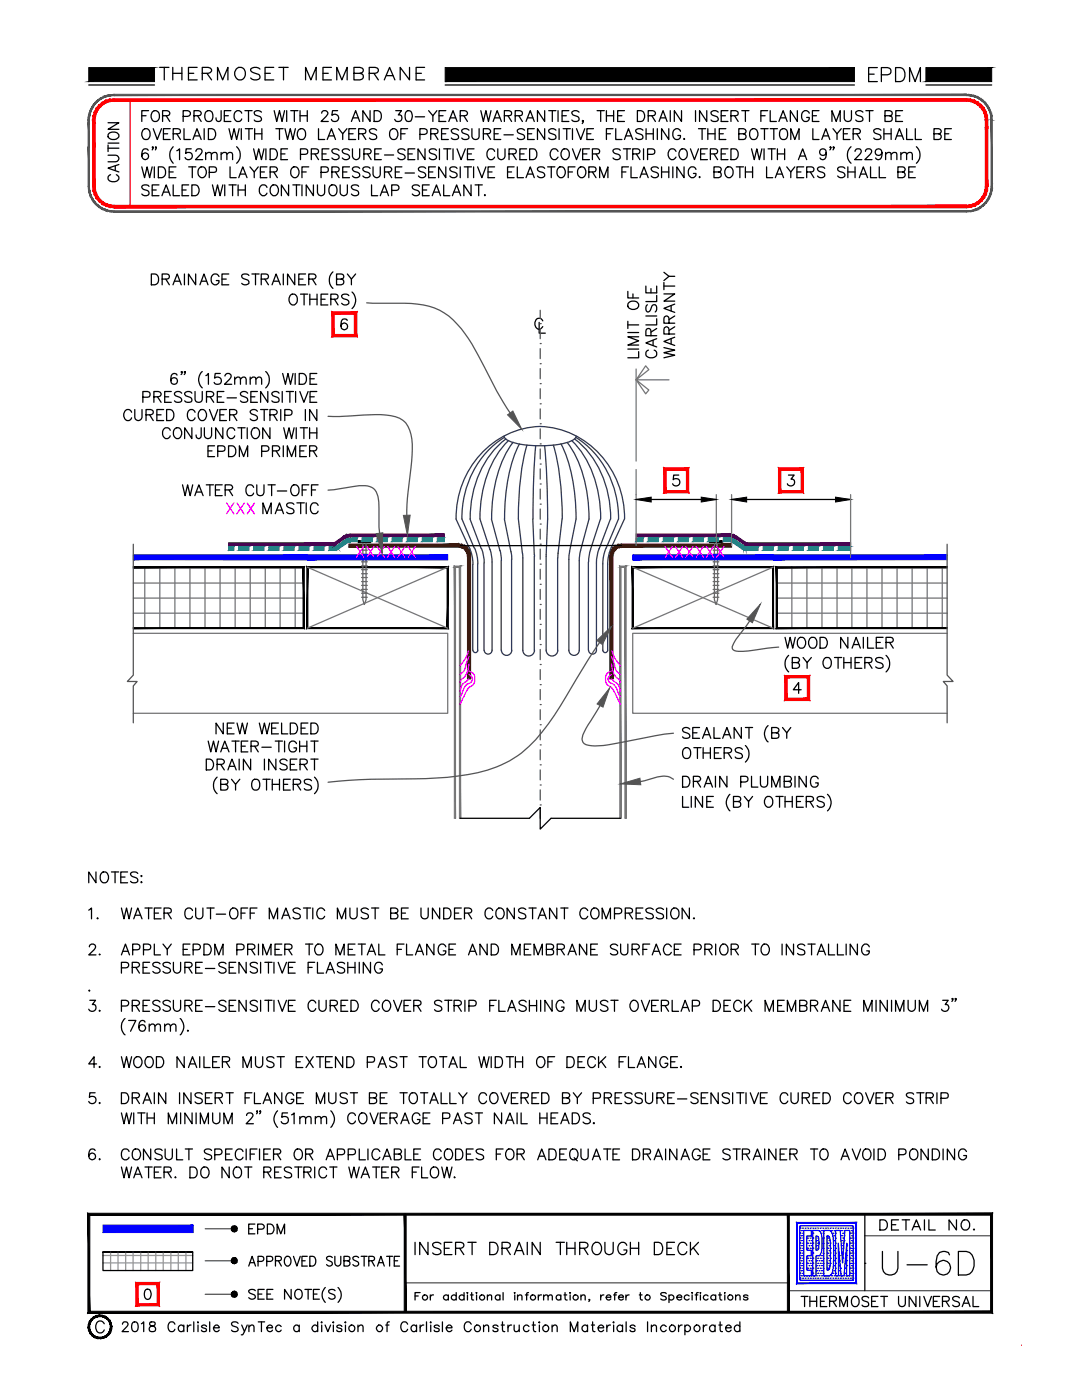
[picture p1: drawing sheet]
<svg xmlns="http://www.w3.org/2000/svg" width="216mm" height="279mm" viewBox="0 0 216 279" stroke-linecap="round" stroke-linejoin="round" font-family="sans-serif">
<defs><g id="words">
<text font-size="8.8" x="175" y="255.8">U-6D</text>
<text font-size="6.2" x="172.2" y="17.6">EPDM</text>
<g font-size="5.7">
<text x="30.7" y="17.3">THERMOSET MEMBRANE</text>
<text x="81.5" y="251.5">INSERT DRAIN THROUGH DECK</text>
</g>
<g font-size="5.3">
<text x="24.7" y="37.4" transform="rotate(-90 24.7 37.4)">CAUTION</text>
<text x="158.7" y="262.1">THERMOSET UNIVERSAL</text>
</g>
<g font-size="5.3" fill="#f0f">
<text x="44.1" y="103.7">XXX</text>
<text x="69.8" y="112.5">XXXXXX</text>
<text x="131.6" y="112.5">XXXXXX</text>
</g>
<g font-size="4.9">
<text x="48.3" y="247.3">EPDM</text>
<text x="174.3" y="246.6">DETAIL NO.</text>
</g>
</g></defs>
<!-- layer: NOTES -->
<g fill="none" stroke="#000" stroke-width=".25">
<path d="M28.3 33.3l.5 2.2 .6-2.2 .5 2.2 .5-2.2M28.3 23.1h.8M28.5 26a.8 .8 0 0 1 .9-.3 .8 .8 0 0 1 .5 .8 .95 .95 0 0 1-.2 1 .95 .95 0 0 1-1 .3 1.34 1.34 0 0 1-.2-1.8zM29.6 30a.64 .64 0 0 0-1.2 .1 1.24 1.24 0 0 0 .5 1.8 .69 .69 0 0 0 .8-.7 .69 .69 0 0 0-.7-.7 .69 .69 0 0 0-.7 .6M29.6 22.1h-1.3v2.1M29.7 37.2a.83 .83 0 0 0-1.4 .2l.4 .4 .7 .2a.55 .55 0 0 1 .2 .9 .97 .97 0 0 1-1.3-.2M30.4 22.4a.91 .91 0 0 1 1.1-.1 .91 .91 0 0 1 .3 1.1 .83 .83 0 0 1-.8 .9 .83 .83 0 0 1-.8-.9zM30.4 37.9h.8M30.6 25.7l.8 2.1 .8-2.1M30.6 29.4h-.2l.1-.1 .1 .1-.2 .5M30.8 33.3v2.2M31.2 29.4h-.2l.1-.1 .1 .1-.2 .5"/>
<path d="M31.6 33.3h.7a1.15 1.15 0 0 1 .8 1.1 1.15 1.15 0 0 1-.8 1.1h-.7zM31.7 36.9h-1.3v2.2h1.3M32.3 39.1l.9-2.2 .8 2.2M32.4 23.1l1.3-.1a.47 .47 0 0 0 0-.8l-1.3-.1v2.1M32.6 26.7h.9M32.6 38.3h1.1M33.2 23.1l.7 1.1M33.8 34.3h.8M34 25.7h-1.4v2.1h1.4M34.6 26.7l1.2-.1 .2-.3-.1-.4-.4-.2h-.9v2.1M34.6 29.3a2.33 2.33 0 0 0 0 3.3M34.6 36.9v2.2h1.2"/>
<path d="M35.1 33.3h-1.3v2.2h1.3M35.3 30.1l.5-.4v2.2M35.3 26.7l.7 1.1M36.3 37.9h.8M36.5 23.2l1.3-.1a.54 .54 0 0 0 0-.9l-1.3-.1v2.1M36.7 25.7v2.1h1.3M37.6 36.9h-1.3v2.2h1.3M37.6 33.3h1.5M38.2 29.7h-1.1v.9a.75 .75 0 0 1 1.1 .1 .75 .75 0 0 1-.2 1.1 .75 .75 0 0 1-1.1-.4M38.3 36.9h.7a1.15 1.15 0 0 1 .8 1.1 1.15 1.15 0 0 1-.8 1.1h-.7zM38.4 33.3v2.2M38.5 27.8l.8-2.1 .8 2.1"/>
<path d="M38.7 23.1l1.2-.1a.47 .47 0 0 0 0-.8l-1.2-.1v2.1M38.8 27.1h1M39.1 30.2l.2-.4 .2-.1h.4l.3 .2a.67 .67 0 0 1-.2 .9l-1 1.1h1.4M39.4 23.1l.7 1.1M39.7 33.6a.8 .8 0 0 1 .9-.3 .8 .8 0 0 1 .6 .8 .95 .95 0 0 1-.2 1 .95 .95 0 0 1-1.1 .2 1.3 1.3 0 0 1-.2-1.7zM40.7 25.7v2.1M41 22.4a.8 .8 0 0 1 1-.3 .8 .8 0 0 1 .5 .8 .93 .93 0 0 1-.2 1.1 .93 .93 0 0 1-1.1 .2 1.49 1.49 0 0 1-.2-1.8zM41 30.8a.79 .79 0 0 1 1.1-.3l.1 1.4M41 30.4v1.5M41.6 25.7h.7a1.16 1.16 0 0 1 .7 1.1 1.16 1.16 0 0 1-.7 1h-.7zM41.8 34.4l1.2-.1 .2-.3-.2-.6-1.2-.1v2.2M42.2 30.8a.73 .73 0 0 1 1-.3l.1 1.4"/>
<path d="M42.4 36.9l.5 2.2 .5-2.2 .5 2.2 .6-2.2M44.1 22.1l-.1 1.9a.51 .51 0 0 1-.8 0l-.1-.5M44.1 30.8l.5-.4 .6 .1 .1 1.4M44.1 30.4v1.5M44.8 23.1h.8M44.8 36.9v2.2M45.3 30.8a.73 .73 0 0 1 1-.3l.1 1.4M45.7 25.7l.5 2.1 .5-2.1 .5 2.1 .5-2.1M45.7 36.9h1.4M45.9 33.3v2.2h1.2M46.1 22.1h-1.3v2.1h1.3M46.4 36.9v2.2"/>
<path d="M47.2 29.3a2.23 2.23 0 0 1 0 3.3M47.5 37.9h1.5M47.5 36.9v2.2M47.6 35.5l.8-2.2 .9 2.2M47.9 34.7h1.1M48.1 25.7v2.1M48.2 22.6a.79 .79 0 0 0-.9-.5 .79 .79 0 0 0-.6 .8 .95 .95 0 0 0 .2 1 .95 .95 0 0 0 1 .3l.3-.5M48.9 22.1h1.4M49 25.7h1.4M49 36.9v2.2M49.6 22.1v2.1M49.7 25.7v2.1"/>
<path d="M49.9 33.3l.8 1 .8-1M50.6 29.7l.5 2.2 .5-2.2 .6 2.2 .5-2.2M50.7 34.3v1.2M50.8 26.7h1.5M50.8 25.7v2.1M52 34.3h.8M52.2 22.4a.82 .82 0 0 0-1.5 .2l.2 .3 .8 .3a.55 .55 0 0 1 .3 1 1.04 1.04 0 0 1-1.3-.3M52.3 25.7v2.1M53.1 29.7v2.2M53.3 33.3h-1.3v2.2h1.3M53.3 37.4a.78 .78 0 0 0-.9-.5 .78 .78 0 0 0-.7 .8 1.03 1.03 0 0 0 1.1 1.4l.5-.5M53.9 29.7h.7a1.15 1.15 0 0 1 .8 1.1 1.15 1.15 0 0 1-.8 1.1h-.7z"/>
<path d="M53.9 34.3h.9a.51 .51 0 0 0 .4-.8l-.4-.2h-.9v2.2M54.3 37a1.03 1.03 0 0 1 1.2 .4 1.03 1.03 0 0 1-.2 1.3l-.4 .4a1.12 1.12 0 0 1-1.1-.9 1.12 1.12 0 0 1 .5-1.2zM54.6 34.3l.7 1.2M54.7 22.1l.5 2.1 .6-2.1 .5 2.1 .5-2.1M55 25.7h1.5M55.8 25.7v2.1M56.1 30.7h.8M56.9 25.7l.5 2.1 .5-2.1 .5 2.1 .5-2.1M57.2 22.1v2.1M57.4 29.7h-1.3v2.2h1.3M57.6 36.9v2.2l-1.5-2.2v2.2M58 22.1h1.5"/>
<path d="M58.2 33.6a.8 .8 0 0 1 .9-.3 .8 .8 0 0 1 .6 .8 .95 .95 0 0 1-.2 1 .95 .95 0 0 1-1.1 .2 1.3 1.3 0 0 1-.2-1.7zM58.4 36.9h1.5M58.7 22.1v2.1M59.2 36.9v2.2M59.5 26a.8 .8 0 0 1 1-.3 .8 .8 0 0 1 .5 .8 .95 .95 0 0 1-.2 1 .95 .95 0 0 1-1.1 .3 1.34 1.34 0 0 1-.2-1.8zM59.9 23.1h1.4M59.9 22.1v2.1M60 30.8l1.2-.1a.58 .58 0 0 0 0-.9l-1.2-.1v2.2M60.3 34.3h.8M60.3 36.9v2.2M61.3 22.1v2.1M61.6 33.3h-1.3v2.2"/>
<path d="M62.1 30.7h.9l.5-.2a.5 .5 0 0 0-.2-.7l-1.2-.1v2.2M62.5 36.9v2.2l-1.4-2.2v2.2M62.8 30.7l.8 1.2M63.3 36.9v1.5a.72 .72 0 0 0 .8 .7 .72 .72 0 0 0 .7-.7v-1.5M63.6 25.7v2.1h1.2M64.1 34.4l1.2-.1a.58 .58 0 0 0 0-.9l-1.2-.1v2.2M64.2 22.6l.1-.3 .3-.2 .6 .1a.46 .46 0 0 1 .1 .7l-1.2 1.3h1.4M64.3 30.7h.8M65.3 27.8l.8-2.1 .8 2.1M65.6 29.7h-1.3v2.2h1.3M65.6 27.1h1M66 37a.81 .81 0 0 1 1.2 .7 .93 .93 0 0 1-.2 1 .93 .93 0 0 1-1 .2 1.37 1.37 0 0 1 0-1.9z"/>
<path d="M66.2 34.3h1l.4-.2a.5 .5 0 0 0-.1-.7l-1.3-.1v2.2M66.9 34.3l.8 1.2M67.4 22.1h-1l-.2 .9a.77 .77 0 0 1 1.2 0 .77 .77 0 0 1-.1 1.1 .77 .77 0 0 1-1.2-.3M67.6 25.7l.8 1 .8-1M67.7 30a.82 .82 0 0 0-1.5 .2l.4 .4 .6 .2a.52 .52 0 0 1 .5 .4 .52 .52 0 0 1-.2 .5 .9 .9 0 0 1-1.3-.2M67.9 36.9v1.5a.72 .72 0 0 0 .7 .7 .72 .72 0 0 0 .7-.7v-1.5M68.4 26.7v1.1M68.4 34.3h.8M69.6 26.7h.9M69.7 30a.82 .82 0 0 0-1.4 .2l.4 .4 .6 .2a.55 .55 0 0 1 .2 .9 .9 .9 0 0 1-1.2-.2M69.7 33.3h-1.3v2.2h1.3M70.1 24.2l.9-2.1 .8 2.1"/>
<path d="M70.3 29.7v1.5a.72 .72 0 0 0 .7 .7 .72 .72 0 0 0 .8-.7v-1.5M70.5 23.5h1M71 25.7h-1.4v2.1h1.4M71.6 26.7l1.2-.1a.47 .47 0 0 0 0-.8l-1.2-.1v2.1M71.6 37.2a.83 .83 0 0 0-1.5 .2l.4 .4 .7 .2a.55 .55 0 0 1 .2 .9 .97 .97 0 0 1-1.3-.2M71.8 33.6a.82 .82 0 0 0-1.5 .2l.5 .4 .6 .2a.52 .52 0 0 1 .4 .4 .52 .52 0 0 1-.2 .5 .9 .9 0 0 1-1.3-.2M72.3 26.7l.7 1.1M72.6 30.7h.9a.58 .58 0 0 0 .6-.6l-.3-.3-1.2-.1v2.2M73.3 30.7l.8 1.2M73.8 22.1v2.1l-1.4-2.1v2.1M73.8 33.6a.82 .82 0 0 0-1.4 .2l.4 .4 .6 .2a.55 .55 0 0 1 .2 .9 .9 .9 0 0 1-1.2-.2M74.1 36.9v2.2h1.3"/>
<path d="M74.4 33.3v1.5a.72 .72 0 0 0 .8 .7 .72 .72 0 0 0 .7-.7v-1.5M74.6 22.1h.8a1.16 1.16 0 0 1 .7 1.1 1.16 1.16 0 0 1-.7 1h-.8zM74.8 30.7h.8M75.2 26a.82 .82 0 0 0-1.5 .2l.2 .3 .9 .3a.52 .52 0 0 1 .4 .4 .52 .52 0 0 1-.3 .6 1.04 1.04 0 0 1-1.2-.3M75.9 39.1l.8-2.2 .8 2.2M76.1 29.7h-1.3v2.2h1.3M76.2 38.3h1M76.7 34.3h1a.51 .51 0 0 0 .3-.8l-.3-.2h-1v2.2M76.7 30.9h1.8M77.4 34.3l.8 1.2M77.9 26a.91 .91 0 0 1 1.2-.1 .91 .91 0 0 1 .3 1.1 .83 .83 0 0 1-.8 .9 .83 .83 0 0 1-.9-.9zM78.2 38h.9l.3-.1 .2-.3a.6 .6 0 0 0-.5-.7h-.9v2.2"/>
<path d="M78.9 34.3h.8M79 22.1h1.1l-.6 .8a.68 .68 0 0 1 .7 .8 .68 .68 0 0 1-.9 .5h-.3l-.2-.4M80 26.7h.8M80.2 33.3h-1.3v2.2h1.3M80.8 30a.82 .82 0 0 0-1.4 .2l.4 .4 .6 .2a.55 .55 0 0 1 .2 .9 .9 .9 0 0 1-1.2-.2M80.8 34.5h1.9M81.1 22.2a.66 .66 0 0 1 1 .3 1.75 1.75 0 0 1-.1 1.7 .74 .74 0 0 1-1.1-.4 1.84 1.84 0 0 1 .2-1.6zM81.3 25.7h-1.3v2.1M81.4 30.7h.9M82.8 29.7h-1.4v2.2h1.4M82.9 23.3h1.8M83.7 37.2a.82 .82 0 0 0-1.4 .2l.4 .4 .6 .2a.55 .55 0 0 1 .2 .9 .9 .9 0 0 1-1.2-.2"/>
<path d="M83.8 26.8l1.2-.1a.56 .56 0 0 0 .2-.6 .56 .56 0 0 0-.5-.4h-.9v2.1M84.3 37.9h.8M84.8 29.7v2.2l-1.4-2.2v2.2M84.9 33.6a.82 .82 0 0 0-1.4 .2l.4 .4 .6 .2a.55 .55 0 0 1 .2 .9 .9 .9 0 0 1-1.2-.2M85.5 22.1l.9 1 .8-1M85.5 34.3h.9M85.7 36.9h-1.4v2.2h1.4M86 26.7l1.2-.1a.47 .47 0 0 0 0-.8l-1.2-.1v2.1M86.2 39.1l.9-2.2 .8 2.2M86.4 23.1v1.1M86.6 38.3h1M86.7 26.7l.7 1.1"/>
<path d="M86.9 33.3h-1.4v2.2h1.4M87.1 30a.82 .82 0 0 0-1.4 .2l.4 .4 .6 .2a.55 .55 0 0 1 .2 .9 .9 .9 0 0 1-1.2-.2M87.6 23.1h.8M87.7 29.7v2.2M88.1 26.7h.9M88.5 36.9v2.2h1.3M88.5 29.7h1.5M89 22.1h-1.4v2.1h1.4M89 33.3v2.2l-1.5-2.2v2.2M89.3 29.7v2.2M89.5 25.7h-1.4v2.1h1.4M89.5 24.2l.9-2.1 .8 2.1"/>
<path d="M89.8 23.5h1.1M90.3 39.1l.8-2.2 .8 2.2M90.4 29.7v2.2M90.6 38.3h1M91.2 29.7l.8 2.2 .9-2.2M91.2 33.6a.82 .82 0 0 0-1.4 .2l.4 .4 .6 .2a.52 .52 0 0 1 .4 .4 .52 .52 0 0 1-.2 .5 .9 .9 0 0 1-1.2-.2M91.5 26a.82 .82 0 0 0-1.4 .2l.2 .3 .8 .3a.52 .52 0 0 1 .4 .4 .52 .52 0 0 1-.2 .6 1.04 1.04 0 0 1-1.2-.3M91.8 23.1l1.3-.1a.47 .47 0 0 0 0-.8l-1.3-.1v2.1M91.8 33.3v2.2M92.6 23.1l.7 1.1M92.6 33.3h1.5M93.3 30.7h.8"/>
<path d="M93.4 33.3v2.2M93.6 26a.82 .82 0 0 0-1.5 .2l.2 .3 .8 .3a.55 .55 0 0 1 .3 1 1.04 1.04 0 0 1-1.3-.3M94 36.9v2.2l-1.4-2.2v2.2M94.2 25.7v1.5a.73 .73 0 0 0 .7 .6 .73 .73 0 0 0 .7-.6v-1.5M94.5 33.3v2.2M94.6 29.7h-1.3v2.2h1.3M94.8 36.9h1.4M95.3 33.3l.9 2.2 .8-2.2M95.5 36.9v2.2M95.9 22.1l.5 2.1 .6-2.1 .5 2.1 .5-2.1M96.4 26.7l1.3-.1a.47 .47 0 0 0 0-.8l-1.3-.1v2.1M96.7 38.8v.3l.1-.2"/>
<path d="M97.2 26.7l.7 1.1M97.4 34.3h.8M98.4 24.2l.8-2.1 .8 2.1M98.6 26.7h.8M98.7 30.2a.78 .78 0 0 0-.9-.5 .78 .78 0 0 0-.6 .8 1.03 1.03 0 0 0 1 1.4l.5-.5M98.7 33.3h-1.3v2.2h1.3M98.7 23.5h1M99.3 29.7v1.5a.72 .72 0 0 0 .7 .7 .72 .72 0 0 0 .8-.7v-1.5M99.9 25.7h-1.3v2.1h1.3M100.6 26.9h1.8M100.6 23.1l1.3-.1a.47 .47 0 0 0 0-.8l-1.3-.1v2.1M101.3 34.3h.8"/>
<path d="M101.4 23.1l.7 1.1M101.6 30.7h.9l.4-.2a.5 .5 0 0 0-.1-.7l-1.2-.1v2.2M102.3 30.7l.7 1.2M102.6 33.3h-1.3v2.2h1.3M102.8 23.1l1.2-.1a.47 .47 0 0 0 0-.8l-1.2-.1v2.1M103.2 33.3v2.2h1.3M103.5 23.1l.7 1.1M103.7 30.7h.9M104.7 26a.82 .82 0 0 0-1.5 .2l.2 .3 .8 .3a.52 .52 0 0 1 .5 .4 .52 .52 0 0 1-.2 .6 1.04 1.04 0 0 1-1.3-.3M105 24.2l.8-2.1 .8 2.1M105 35.5l.8-2.2 .8 2.2M105.1 29.7h-1.4v2.2h1.4"/>
<path d="M105.3 23.5h1M105.3 26.7h.8M105.3 34.7h1M105.7 29.7h.7a1.15 1.15 0 0 1 .8 1.1 1.15 1.15 0 0 1-.8 1.1h-.7zM106.6 25.7h-1.3v2.1h1.3M108.7 22.1v2.1l-1.5-2.1v2.1M108.7 25.7v2.1l-1.5-2.1v2.1M108.7 33.6a.82 .82 0 0 0-1.5 .2l.4 .4 .7 .2a.55 .55 0 0 1 .2 .9 .9 .9 0 0 1-1.3-.2M109.3 33.3h1.4M109.5 22.1h1.4M110 33.3v2.2M110.2 22.1v2.1"/>
<path d="M110.9 26a.82 .82 0 0 0-1.4 .2l.2 .3 .8 .3a.52 .52 0 0 1 .4 .4 .52 .52 0 0 1-.2 .6 1.04 1.04 0 0 1-1.2-.3M111.4 30.2a.81 .81 0 0 0-1-.5 .81 .81 0 0 0-.6 .8 .95 .95 0 0 0 .2 1 .95 .95 0 0 0 1 .2l.4-.3M111.4 33.6a.8 .8 0 0 1 .9-.3 .8 .8 0 0 1 .5 .8 .95 .95 0 0 1-.2 1 .95 .95 0 0 1-1 .2 1.3 1.3 0 0 1-.2-1.7zM111.4 22.1v2.1M111.6 25.7v2.1M112.2 30a.8 .8 0 0 1 .9-.3 .8 .8 0 0 1 .5 .8 1.03 1.03 0 0 1-1 1.4l-.2-.2a1.3 1.3 0 0 1-.2-1.7zM112.2 23.1h.8M112.4 25.7h1.4M113.1 25.7v2.1M113.4 34.3h.8M113.5 22.1h-1.3v2.1h1.3M114.2 29.7l.8 2.2 .9-2.2"/>
<path d="M114.2 25.7v2.1M114.7 33.3h-1.3v2.2M115 25.7l.9 2.1 .8-2.1M115.5 33.6a.8 .8 0 0 1 .9-.3 .8 .8 0 0 1 .5 .8 .95 .95 0 0 1-.2 1 .95 .95 0 0 1-1 .2 1.3 1.3 0 0 1-.2-1.7zM115.5 22.4a.82 .82 0 0 0-1.4 .2l.2 .3 .9 .3a.52 .52 0 0 1 .3 .4 .52 .52 0 0 1-.2 .6 1.04 1.04 0 0 1-1.2-.3M116.3 30.7h.8M116.4 24.2h-.1v-.2a.39 .39 0 0 1-.1 .7M117.1 26.7h.8M117.5 34.3l1.3-.1 .1-.3-.1-.4-.4-.2h-.9v2.2M117.6 29.7h-1.3v2.2h1.3M118.2 30.7l1.3-.1 .1-.3v-.4l-.5-.2h-.9v2.2M118.2 34.3l.7 1.2"/>
<path d="M118.4 25.7h-1.3v2.1h1.3M118.9 30.7l.7 1.2M119.1 22.1h1.5M119.6 35.5v-2.2l.9 2.2 .8-2.2v2.2M119.9 22.1v2.1M121 23.1h1.4M121 22.1v2.1M121 26.7h.8M122.3 25.7h-1.3v2.1M122.4 22.1v2.1M122.9 25.7v2.1h1.2M123.2 23.1h.9"/>
<path d="M123.8 30a.83 .83 0 0 0-1.5 .2l.4 .4 .7 .2a.55 .55 0 0 1 .2 .9 .97 .97 0 0 1-1.3-.2M124.1 34.3h.8M124.4 29.7h1.4M124.6 22.1h-1.4v2.1h1.4M124.6 27.8l.8-2.1 .9 2.1M124.9 27.1h1M125.1 29.7v2.2M125.4 33.3h-1.3v2.2M125.9 33.3v2.2h1.3M126.3 30.7h.9a.51 .51 0 0 0 .4-.8l-.4-.2h-.9v2.2M127 30.7l.7 1.2M127.2 22.1h.7a1.16 1.16 0 0 1 .7 1.1 1.16 1.16 0 0 1-.7 1h-.7z"/>
<path d="M127.7 35.5l.8-2.2 .8 2.2M128 34.7h1M128.3 26a.82 .82 0 0 0-1.5 .2l.3 .3 .8 .3a.52 .52 0 0 1 .4 .4 .52 .52 0 0 1-.2 .6 1.04 1.04 0 0 1-1.3-.3M128.4 29.7v2.2M128.9 26.7h1.5M128.9 25.7v2.1M129.2 30.8l1.2-.1a.58 .58 0 0 0 0-.9l-1.2-.1v2.2M129.3 23.1l1.3-.1a.47 .47 0 0 0 0-.8l-1.3-.1v2.1M130.1 23.1l.7 1.1M130.4 25.7v2.1M131.2 25.7v2.1M131.4 33.6a.82 .82 0 0 0-1.5 .2l.5 .4 .6 .2a.52 .52 0 0 1 .4 .4 .52 .52 0 0 1-.2 .5 .9 .9 0 0 1-1.3-.2"/>
<path d="M131.5 24.2l.8-2.1 .8 2.1M131.8 23.5h1M132 34.3h1.4M132 33.3v2.2M133.4 25.7v2.1l-1.4-2.1v2.1M133.4 33.3v2.2M133.7 22.1v2.1M134.3 33.3v2.2M134.9 30.2a.81 .81 0 0 0-.9-.5 .81 .81 0 0 0-.7 .8 .95 .95 0 0 0 .2 1 .95 .95 0 0 0 1 .2l.4-.3M135.7 30a.8 .8 0 0 1 .9-.3 .8 .8 0 0 1 .5 .8 .95 .95 0 0 1-.2 1 .95 .95 0 0 1-1 .2 1.3 1.3 0 0 1-.2-1.7zM135.8 26.2a.79 .79 0 0 0-.9-.5 .79 .79 0 0 0-.6 .8 .95 .95 0 0 0 .2 1 .95 .95 0 0 0 1 .3l.2-.3 .1-.5h-.5M136 22.1v2.1l-1.5-2.1v2.1"/>
<path d="M136.5 27.6v.2h.1M136.5 33.3v2.2l-1.4-2.2v2.2M137.8 29.7l.8 2.2 .8-2.2M138.8 22.1v2.1M138.9 33.8a.78 .78 0 0 0-.9-.5 .78 .78 0 0 0-.7 .8 1.03 1.03 0 0 0 1.1 1.4 .74 .74 0 0 0 .5-.9h-.5M139.4 25.7h1.4M139.6 35.2v.3l.1-.2M139.8 30.7h.8M140.1 25.7v2.1M141 22.1v2.1l-1.4-2.1v2.1M141.2 29.7h-1.4v2.2h1.4M141.2 26.7h1.5"/>
<path d="M141.2 25.7v2.1M141.7 30.7h1l.4-.2a.5 .5 0 0 0-.1-.7l-1.3-.1v2.2M142.5 34.3h.9l.4-.2a.5 .5 0 0 0-.1-.7l-1.2-.1v2.2l1.2-.2a.56 .56 0 0 0 .2-.6 .56 .56 0 0 0-.5-.4M142.5 30.7l.7 1.2M142.7 25.7v2.1M143.3 22.4a.82 .82 0 0 0-1.4 .2l.2 .3 .8 .3a.55 .55 0 0 1 .2 1 1.04 1.04 0 0 1-1.2-.3M143.5 26.7h.8M143.9 23.1h.9M143.9 30.7h.9M144.8 25.7h-1.3v2.1h1.3M144.8 33.6a.8 .8 0 0 1 .9-.3 .8 .8 0 0 1 .6 .8 1.03 1.03 0 0 1-1 1.4l-.3-.2a1.3 1.3 0 0 1-.2-1.7zM145.3 22.1h-1.4v2.1h1.4"/>
<path d="M145.3 29.7h-1.4v2.2h1.4M145.9 23.1l1.2-.1a.47 .47 0 0 0 0-.8l-1.2-.1v2.1M145.9 29.7h.7a1.15 1.15 0 0 1 .7 1.1 1.15 1.15 0 0 1-.7 1.1h-.7zM146.6 23.1l.7 1.1M146.9 33.3h1.5M147.4 26.7l1.2-.1a.47 .47 0 0 0 0-.8l-1.2-.1v2.1h1a.57 .57 0 0 0 .5-.5 .57 .57 0 0 0-.5-.6M147.6 33.3v2.2M148 22.1h1.5M148.7 22.1v2.1M148.7 33.3v2.2M148.7 34.3h1.5M149.8 26a.91 .91 0 0 1 1.2-.1 .91 .91 0 0 1 .2 1.1 .83 .83 0 0 1-.8 .9 .83 .83 0 0 1-.8-.9z"/>
<path d="M150 29.7l.5 2.2 .5-2.2 .5 2.2 .5-2.2M150.2 33.3v2.2M151.8 23.1h.9M151.8 25.7h1.5M152.5 29.7v2.2M152.5 25.7v2.1M153 33.3v2.2h1.2M153.2 22.1h-1.4v2.1M153.3 29.7h1.4M153.7 22.1v2.1h1.2M153.7 25.7h1.4M154 29.7v2.2"/>
<path d="M154.4 25.7v2.1M154.7 35.5l.8-2.2 .9 2.2M155 34.7h1.1M155.1 30.7h1.5M155.1 29.7v2.2M155.4 24.2l.9-2.1 .8 2.1M155.7 26a.8 .8 0 0 1 .9-.3 .8 .8 0 0 1 .6 .8 .93 .93 0 0 1-.2 1.1 .93 .93 0 0 1-1.1 .2 1.49 1.49 0 0 1-.2-1.8zM155.7 23.5h1.1M156.6 29.7v2.2M157 33.3l.8 1 .8-1M157.8 27.8v-2.1l.8 2.1 .8-2.1v2.1M157.8 34.3v1.2"/>
<path d="M159 34.3h.8M159.1 22.1v2.1l-1.4-2.1v2.1M159.3 31.9l.9-2.2 .8 2.2M159.7 31.1h1M160.4 33.3h-1.4v2.2h1.4M161 34.3h.9l.4-.2a.5 .5 0 0 0-.1-.7l-1.2-.1v2.2M161.5 22.6a.79 .79 0 0 0-.9-.5 .79 .79 0 0 0-.7 .8 .95 .95 0 0 0 .3 1 .95 .95 0 0 0 1 .3l.2-.3 .1-.5h-.5M161.7 34.3l.7 1.2M162.1 23.1h.8M162.2 25.7v2.1h1.2M163.4 22.1h-1.3v2.1h1.3M164 27.8l.8-2.1 .8 2.1"/>
<path d="M164.3 27.1h1M164.6 33.6a.82 .82 0 0 0-1.5 .2l.4 .4 .6 .2a.52 .52 0 0 1 .5 .4 .52 .52 0 0 1-.2 .5 .9 .9 0 0 1-1.3-.2M164.9 30.4a.66 .66 0 0 1-1 .5 .66 .66 0 0 1-.2-1 .66 .66 0 0 1 1.1 .1 2.04 2.04 0 0 1-.2 1.7 .6 .6 0 0 1-1-.2M165.8 29.4h-.2l.1-.1 .1 .1-.2 .5M166 24.2v-2.1l.8 2.1 .9-2.1v2.1M166.2 25.7l.8 1 .9-1M166.4 29.4h-.2l.1-.1 .1 .1-.2 .5M167 26.7v1.1M168.3 26.7h.8M168.5 22.1v1.6a.73 .73 0 0 0 .7 .5 .73 .73 0 0 0 .7-.5v-1.6M168.6 33.6a.82 .82 0 0 0-1.5 .2l.5 .4 .6 .2a.55 .55 0 0 1 .2 .9 .9 .9 0 0 1-1.3-.2M169.2 34.3h1.4"/>
<path d="M169.2 33.3v2.2M169.6 25.7h-1.3v2.1h1.3M169.8 29.3a2.23 2.23 0 0 0 0 3.3M170.2 26.7l1.3-.1a.47 .47 0 0 0 0-.8l-1.3-.1v2.1M170.6 30.2l.2-.4 .2-.1h.5l.3 .2a.67 .67 0 0 1-.3 .9l-1 1.1h1.5M170.6 33.3v2.2M171 26.7l.7 1.1M171.5 35.5l.8-2.2 .8 2.2M171.8 34.7h1M172.2 22.4a.82 .82 0 0 0-1.5 .2l.3 .3 .8 .3a.55 .55 0 0 1 .2 1 1.04 1.04 0 0 1-1.3-.3M172.7 30.2l.1-.3a.68 .68 0 0 1 1.1 .2l-.3 .7-1 1.1h1.4M172.8 22.1h1.4"/>
<path d="M173.5 22.1v2.1M173.7 33.3v2.2h1.2M175.4 33.3v2.2h1.3M175.8 26a.82 .82 0 0 0-1.5 .2l.3 .3 .8 .3a.55 .55 0 0 1 .2 1 1.04 1.04 0 0 1-1.3-.3M176 30.4a.68 .68 0 0 1-.9 .6 .68 .68 0 0 1-.3-1 .68 .68 0 0 1 1.1 0 1.44 1.44 0 0 1-.5 1.9l-.5-.2-.2-.2M176.4 26.7h1.4M176.4 25.7v2.1M176.6 23.1l1.2-.1a.47 .47 0 0 0 0-.8l-1.2-.1v2.1h.9a.57 .57 0 0 0 .5-.5 .57 .57 0 0 0-.5-.6M176.7 30.8a.73 .73 0 0 1 1-.3l.1 1.4M176.7 30.4v1.5M177.8 30.8l.5-.4 .6 .1 .1 1.4M177.8 25.7v2.1"/>
<path d="M178.7 27.8l.8-2.1 .8 2.1M178.7 23.1h.9M179 27.1h1M179.2 34.3h.9a.51 .51 0 0 0 .4-.8l-.4-.2h-.9v2.2h.9a.57 .57 0 0 0 .5-.6 .57 .57 0 0 0-.5-.6M179.8 30.8a.79 .79 0 0 1 1-.3l.1 1.4M179.8 30.4v1.5M180.1 22.1h-1.4v2.1h1.4M180.9 25.7v2.1h1.2M180.9 30.8a.73 .73 0 0 1 1-.3l.1 1.4M181.3 34.3h.8M182.6 25.7v2.1h1.3M182.6 33.3h-1.3v2.2h1.3"/>
<path d="M182.9 29.3a2.23 2.23 0 0 1 0 3.3M186.4 26.7l1.2-.1a.47 .47 0 0 0 0-.8l-1.2-.1v2.1h.9a.57 .57 0 0 0 .5-.5 .57 .57 0 0 0-.5-.6M188.5 26.7h.8M189.8 25.7h-1.3v2.1h1.3M30.2 54.7h.7a1.15 1.15 0 0 1 .8 1.1 1.15 1.15 0 0 1-.8 1h-.7zM32.4 55.7l1.2-.1 .2-.3-.1-.4-.4-.2h-.9v2.1M33.1 55.7l.7 1.1M34.5 56.8l.9-2.1 .8 2.1M34.8 56.1h1.1M36.8 54.7v2.1M39 54.7v2.1l-1.4-2.1v2.1M39.9 56.8l.8-2.1 .8 2.1"/>
<path d="M40.2 56.1h1M43.7 55.2a.81 .81 0 0 0-.9-.5 .81 .81 0 0 0-.7 .8 .91 .91 0 0 0 .3 1.1 .91 .91 0 0 0 1.2-.1l.1-.5h-.5M44.3 55.7h.8M45.6 54.7h-1.3v2.1h1.3M49.7 55a.82 .82 0 0 0-1.5 .2l.2 .3 1.1 .4 .2 .3a.74 .74 0 0 1-.5 .7 .74 .74 0 0 1-.8-.2l-.2-.2M50.3 54.7h1.4M51 54.7v2.1M52.1 55.7l1.3-.1 .2-.3-.1-.4-.4-.2h-1v2.1M52.8 55.7l.8 1.1M54.3 56.8l.8-2.1 .8 2.1M54.6 56.1h1M56.5 54.7v2.1"/>
<path d="M57.9 59a.8 .8 0 0 1 .9-.3 .8 .8 0 0 1 .5 .8 1.03 1.03 0 0 1-1 1.4l-.2-.2a1.3 1.3 0 0 1-.2-1.7zM58.8 54.7v2.1l-1.4-2.1v2.1M59.6 55.7h.9M60 58.7h1.4M60.7 58.7v2.2M61 54.7h-1.4v2.1h1.4M61.6 55.7h.9a.51 .51 0 0 0 .4-.8l-.4-.2h-.9v2.1M61.8 58.7v2.2M61.8 59.7h1.5M62.3 55.7l.7 1.1M63.3 58.7v2.2M64.1 59.7h.8"/>
<path d="M65.4 58.7h-1.3v2.2h1.3M66 59.7h.9l.5-.2a.5 .5 0 0 0-.2-.7l-1.2-.1v2.2M66.4 54.3a2.23 2.23 0 0 0 0 3.3M66.7 59.7l.8 1.2M67.2 55.7l1.2-.1 .2-.3-.2-.5-1.2-.1v2.1l1.2-.1a.56 .56 0 0 0 .2-.6 .56 .56 0 0 0-.5-.4M69.3 54.7l.8 1 .9-1M69.6 59a.82 .82 0 0 0-1.4 .2l.4 .4 .6 .2a.52 .52 0 0 1 .4 .4 .52 .52 0 0 1-.2 .5 .9 .9 0 0 1-1.2-.2M70.1 55.7v1.1M70.2 58.3a2.23 2.23 0 0 1 0 3.3M125.3 58.2v1.3h2.1M126.3 58.7v.8M128.9 57.1v1.3h2.1v-1.3"/>
<path d="M129.9 57.6v.8M131 59v1.2h-2.1M132.5 58.7h2.1l-2.1 1.4h2.1M132.5 54.3l1 .8-1 .9M132.5 57.1h2.1M132.5 56.4v1.4M133.5 55.1h1.1M28.5 79.3l1.3-.1 .1-.3v-.6l-.5-.2h-.9v2.2M30.7 79.2l1.2-.1a.47 .47 0 0 0 0-.8l-1.2-.2v2.2M31.4 79.2l.7 1.1M32.9 79.2h.8M34.2 78.1h-1.3v2.2h1.3"/>
<path d="M35.3 74.9a.6 .6 0 0 0-.9-.2 1.71 1.71 0 0 0 0 1.9 .66 .66 0 0 0 1-.3 .66 .66 0 0 0-.5-.9 .66 .66 0 0 0-.8 .6M36.3 78.5a.79 .79 0 0 0-.8-.4 .79 .79 0 0 0-.7 .6l.4 .4a1.14 1.14 0 0 1 1.1 .6v.3a.97 .97 0 0 1-1.5 0M36.3 74.2h-.2h.2l-.2 .5M37 74.2h-.2h.2l-.2 .5M38.3 78.5a.8 .8 0 0 0-.8-.4 .8 .8 0 0 0-.7 .6l.3 .3 .8 .3a.55 .55 0 0 1 .2 .9 1.12 1.12 0 0 1-1.3-.2M38.9 78.1v1.6a.73 .73 0 0 0 .7 .6 .73 .73 0 0 0 .8-.6v-1.6M40.4 74.2a2.19 2.19 0 0 0 0 3.2M41.1 75l.5-.5v2.2M41.2 79.2l1.2-.1a.47 .47 0 0 0 0-.8l-1.2-.2v2.2M41.9 79.2l.7 1.1M43.4 79.2h.8M44 74.5h-1.1l-.1 1a.77 .77 0 0 1 1.2-.1 .77 .77 0 0 1-.1 1.2 .77 .77 0 0 1-1.2-.3"/>
<path d="M44.7 78.1h-1.3v2.2h1.3M44.9 75l.4-.5 .6 .2a.5 .5 0 0 1 .1 .7l-1.2 1.3h1.4M45.3 79.4h1.9M46.8 75.7l.5-.4 .6 .1 .1 1.3M46.8 75.3v1.4M48 75.7l.5-.4 .5 .1 .1 1.3M49.4 78.5a.79 .79 0 0 0-.8-.4 .79 .79 0 0 0-.6 .6l.4 .4a1.14 1.14 0 0 1 1 .6v.3a.97 .97 0 0 1-1.4 0M49.9 75.7l.5-.4 .6 .1 .1 1.3M49.9 75.3v1.4M50.1 79.2h.8M51.1 75.7l.5-.4 .5 .1 .1 1.3M51.4 78.1h-1.3v2.2h1.3"/>
<path d="M53 74.2a2.19 2.19 0 0 1 0 3.2M53.4 78.1v2.2l-1.4-2.2v2.2M55.7 78.5a.8 .8 0 0 0-.8-.4 .8 .8 0 0 0-.7 .6l.3 .3 .8 .3a.55 .55 0 0 1 .2 .9 1.12 1.12 0 0 1-1.3-.2M56.3 78.1v2.2M56.4 74.5l.6 2.2 .5-2.2 .5 2.2 .5-2.2M57.1 78.1h1.5M57.8 78.1v2.2M58.9 74.5v2.2M59 78.1v2.2M59.7 74.5h.7a1.16 1.16 0 0 1 .8 1.1 1.16 1.16 0 0 1-.8 1.1h-.7zM59.8 78.1l.8 2.2 .9-2.2M61.9 75.6h.8"/>
<path d="M61.9 79.2h.8M63.2 74.5h-1.3v2.2h1.3M63.2 78.1h-1.3v2.2h1.3M69.3 64a.68 .68 0 0 0-1-.3 1.73 1.73 0 0 0 0 2 .66 .66 0 0 0 1-.3 .66 .66 0 0 0-.4-.9 .66 .66 0 0 0-.9 .6M107.6 64.3v2.2h1.2M108.3 64a.81 .81 0 0 0-.9-.5 .81 .81 0 0 0-.7 .8 .95 .95 0 0 0 .2 1 .95 .95 0 0 0 1.1 .3l.3-.4M125.3 69.7h2.1M125.3 66.4h2.1M125.3 64.8h2.1M125.3 64.1v1.5M125.4 60.5a1.29 1.29 0 0 1 2 .2 1.08 1.08 0 0 1-1 1.1 1.08 1.08 0 0 1-1.1-1.1zM127.4 70.2v1.2h-2.1"/>
<path d="M127.4 67.2h-2.1l2.1 .8-2.1 .9h2.1M128.9 63.1h2.1M129.2 60.8a.82 .82 0 0 0 .2 1.5 1.35 1.35 0 0 0 .7-1.3l.3-.2h.3a.97 .97 0 0 1 0 1.5M129.4 69.9a.78 .78 0 0 0-.5 .9 .78 .78 0 0 0 .8 .6 .96 .96 0 0 0 1-.2 .96 .96 0 0 0 .3-1l-.5-.3M129.9 67l-.1-1.2a.51 .51 0 0 0-.8 0l-.1 1.2h2.1M130.3 67.9v1M131 67.6l-2.1 .8 2.1 .8M131 63.6v1.2h-2.1M131 65.6l-1.1 .7M132.5 69.4l2.1 .5-2.1 .5 2.1 .5-2.1 .5M133.5 66.7v-.9a.57 .57 0 0 0-.6-.6l-.3 .2-.1 1.3h2.1M133.5 64.5v-.9a.57 .57 0 0 0-.6-.5l-.3 .2-.1 1.2h2.1"/>
<path d="M133.9 61v1M133.9 67.6v1.1M134.6 67.3l-2.1 .8 2.1 .8M134.6 60.7l-2.1 .8 2.1 .8M134.6 65.2l-1.1 .7M134.6 63.1l-1.1 .7M26.3 82.3a.8 .8 0 0 0-1-.6 .8 .8 0 0 0-.6 .9 .96 .96 0 0 0 .2 1 .96 .96 0 0 0 1.1 .2l.3-.4M26.9 81.7v1.6a.72 .72 0 0 0 .7 .6 .72 .72 0 0 0 .7-.6v-1.6M29.1 82.8l1.3-.1a.47 .47 0 0 0 0-.8l-1.3-.2v2.2M29.9 82.8l.7 1.1M31.3 82.8h.8M32.7 81.7h-1.4v2.2h1.4"/>
<path d="M33.2 81.7h.8a1.18 1.18 0 0 1 .7 1.1 1.18 1.18 0 0 1-.7 1.1h-.8zM34 85.9a.78 .78 0 0 0-.9-.5 .78 .78 0 0 0-.7 .8 1.03 1.03 0 0 0 1.1 1.3l.5-.5M35 85.5a1.03 1.03 0 0 1 1.2 .4 1.03 1.03 0 0 1-.2 1.3 .79 .79 0 0 1-.9 .3 .79 .79 0 0 1-.5-.8 1.2 1.2 0 0 1 .4-1.2zM36.4 96.8l.5 2.1 .5-2.1 .5 2.1 .6-2.1M38.3 85.4v2.1l-1.5-2.1v2.1M38.9 98.9l.8-2.1 .8 2.1M38.9 82.3a.78 .78 0 0 0-.9-.6 .78 .78 0 0 0-.6 .9 .93 .93 0 0 0 .2 1 .93 .93 0 0 0 1 .2l.3-.4M39.2 98.2h1M39.9 81.9a1.04 1.04 0 0 1 1.3 .4 1.04 1.04 0 0 1-.2 1.3l-.4 .3a1.15 1.15 0 0 1-1.1-.8 1.15 1.15 0 0 1 .4-1.2zM40.1 85.4v1.6a.57 .57 0 0 1-.5 .5l-.4-.2-.1-.5M40.8 85.4v1.5a.72 .72 0 0 0 .7 .6 .72 .72 0 0 0 .7-.6v-1.5M41.2 96.8h1.4"/>
<path d="M41.5 90h.8M41.8 81.7l.8 2.2 .8-2.2M41.9 96.8v2.1M42.8 89h-1.3v2.1h1.3M43.4 90.1l1.3-.1a.58 .58 0 0 0 0-.9l-1.3-.1v2.1M43.9 82.8h.8M44.3 96.8h-1.3v2.1M44.5 85.4v2.1l-1.5-2.1v2.1M44.9 97.8h1a.57 .57 0 0 0 .5-.6l-.2-.4h-1.3v2.1M45.2 81.7h-1.3v2.2h1.3M45.6 89h.7a1.15 1.15 0 0 1 .8 1.1 1.15 1.15 0 0 1-.8 1h-.7zM45.8 82.8l1.2-.1a.47 .47 0 0 0 0-.8l-1.2-.2v2.2"/>
<path d="M46.5 82.8l.8 1.1M46.8 85.9a.78 .78 0 0 0-.9-.5 .78 .78 0 0 0-.6 .8 1.03 1.03 0 0 0 1 1.3l.5-.5M47.5 85.4h1.4M47.8 91.1v-2.1l.8 2.1 .8-2.1v2.1M48.2 85.4v2.1M49.3 85.4v2.1M50.3 85.7a.8 .8 0 0 1 1-.3 .8 .8 0 0 1 .5 .8 .95 .95 0 0 1-.2 1 .95 .95 0 0 1-1 .2 1.3 1.3 0 0 1-.3-1.7zM50.6 97.3a.78 .78 0 0 0-.9-.5 .78 .78 0 0 0-.6 .8 .96 .96 0 0 0 .2 1 .96 .96 0 0 0 1 .2l.3-.4M51.2 96.8v1.5a.72 .72 0 0 0 .8 .6 .72 .72 0 0 0 .7-.6v-1.5M51.4 82.1a.79 .79 0 0 0-.8-.4 .79 .79 0 0 0-.7 .6l.4 .4a1.14 1.14 0 0 1 1.1 .6v.3a.89 .89 0 0 1-1.5 0M52 81.7h1.4M52.2 90.1h.9l.3-.1 .3-.3a.6 .6 0 0 0-.6-.7h-.9v2.1"/>
<path d="M52.7 81.7v2.2M53.5 96.8h1.4M53.9 82.8h.9a.58 .58 0 0 0 .5-.6l-.5-.5h-.9v2.2M53.9 85.4v2.1l-1.5-2.1v2.1M54.2 96.8v2.1M54.4 90h.9a.51 .51 0 0 0 .4-.8l-.4-.2h-.9v2.1M54.6 82.8l.7 1.1M55.1 90l.7 1.1M55.3 98h1.9M56 81.7v2.2M56.5 89v2.1M56.6 85.4l.5 2.1 .6-2.1 .5 2.1 .5-2.1"/>
<path d="M56.8 82.9h1a.57 .57 0 0 0 .5-.6 .57 .57 0 0 0-.5-.6h-1v2.2M57.3 91.1v-2.1l.9 2.1 .8-2.1v2.1M58.2 97.1a.8 .8 0 0 1 .9-.3 .8 .8 0 0 1 .6 .8 .96 .96 0 0 1-.2 1 .96 .96 0 0 1-1.1 .2 1.37 1.37 0 0 1-.2-1.7zM59.1 85.4v2.1M59.8 90h.8M59.9 85.4h1.5M60.3 97.8h.8M60.6 85.4v2.1M60.9 81.7v2.2M61.1 89h-1.3v2.1h1.3M61.6 96.8h-1.3v2.1M61.8 90h.9a.51 .51 0 0 0 .4-.8l-.4-.2h-.9v2.1"/>
<path d="M61.8 85.4v2.1M61.8 86.4h1.4M62.2 97.8h.8M62.5 90l.7 1.1M63.2 81.7v2.2l-1.4-2.2v2.2M63.2 85.4v2.1M63.5 96.8h-1.3v2.1M126.9 99.7h16M135.4 94.8h-1l-.1 .9a.75 .75 0 0 1 1.2 .1 .75 .75 0 0 1-.2 1.1 .75 .75 0 0 1-1.1-.4M146 99.7h23.7M157.3 94.8h1.2l-.7 .8a.72 .72 0 0 1 .7 1 .72 .72 0 0 1-1.2 .2l-.2-.3M52.5 102.5v-2.1l.8 2.1 .8-2.1v2.1"/>
<path d="M54.9 102.5l.9-2.1 .8 2.1M55.3 101.8h1M58.6 100.7a.82 .82 0 0 0-1.4 .2 1.35 1.35 0 0 0 1.2 .7l.2 .3v.3a.97 .97 0 0 1-1.4 0M59.2 100.4h1.5M60 100.4v2.1M61.1 100.4v2.1M63.5 100.9a.78 .78 0 0 0-.9-.6 .78 .78 0 0 0-.7 .9 .96 .96 0 0 0 .2 1 .96 .96 0 0 0 1.1 .2l.3-.4M156.6 127.2l.6 2.2 .5-2.2 .5 2.2 .5-2.2M157.4 130.8a2.23 2.23 0 0 0 0 3.3M158.1 132.2h.9a.58 .58 0 0 0 .5-.6l-.2-.3-1.2-.1v2.2l1.2-.1a.58 .58 0 0 0 0-1l-.3-.1M159.3 127.5a.8 .8 0 0 1 .9-.3 .8 .8 0 0 1 .6 .8 .96 .96 0 0 1-.2 1 .96 .96 0 0 1-1.1 .3 1.34 1.34 0 0 1-.2-1.8zM159.9 137.7h-1.6l1.1-1.5v2.2"/>
<path d="M160.2 131.2l.9 1 .8-1M161.1 132.2v1.2M161.6 127.5a.8 .8 0 0 1 .9-.3 .8 .8 0 0 1 .5 .8 .96 .96 0 0 1-.2 1 .96 .96 0 0 1-1 .3 1.34 1.34 0 0 1-.2-1.8zM163.6 127.2h.8a1.15 1.15 0 0 1 .7 1.1 1.15 1.15 0 0 1-.7 1.1h-.8zM164.4 131.5a.8 .8 0 0 1 .9-.3 .8 .8 0 0 1 .6 .8 .93 .93 0 0 1-.2 1.1 .93 .93 0 0 1-1.1 .2 1.3 1.3 0 0 1-.2-1.8zM166.5 131.2h1.5M167.2 131.2v2.2M168.4 131.2v2.2M168.4 132.2h1.4M169.2 127.2v2.2l-1.5-2.2v2.2M169.8 131.2v2.2M170 129.4l.8-2.2 .9 2.2"/>
<path d="M170.3 128.6h1M170.6 132.2h.9M172 131.2h-1.4v2.2h1.4M172.3 127.2v2.2M172.6 132.2h1.2l.2-.4-.1-.4-.4-.2h-.9v2.2M173.1 127.2v2.2h1.2M173.3 132.2l.7 1.2M174.9 128.2h.8M176.2 127.2h-1.3v2.2h1.3M176.2 131.5a.86 .86 0 0 0-1.5 .2l.4 .5 .7 .1a.55 .55 0 0 1 .2 1 1.03 1.03 0 0 1-1.3-.2M176.8 128.2l1.2-.1 .2-.3v-.4l-.5-.2h-.9v2.2M176.8 130.8a2.23 2.23 0 0 1 0 3.3"/>
<path d="M177.5 128.2l.7 1.2M41.2 151.5h.7a1.16 1.16 0 0 1 .7 1.1 1.16 1.16 0 0 1-.7 1.1h-.7zM41.5 147.9l.6 2.2 .5-2.2 .5 2.2 .5-2.2M43.3 152.6l1.2-.2a.47 .47 0 0 0 0-.8l-1.2-.1v2.2M43.3 155.1a2.23 2.23 0 0 0 0 3.3M44 150.1l.8-2.2 .9 2.2M44 156.5l1.3-.1a.51 .51 0 0 0 0-.8l-1.3-.1v2.2h.9a.57 .57 0 0 0 .5-.4 .57 .57 0 0 0 0-.6l-.5-.2M44 152.6l.8 1.1M44.3 149.3h1.1M44.5 144.3v2.2l-1.4-2.2v2.2M45.4 145.3h.8M45.5 153.7l.8-2.2 .8 2.2"/>
<path d="M45.8 152.9h1M46.2 155.5l.8 1 .9-1M46.3 147.9h1.4M46.7 144.3h-1.3v2.2h1.3M47 147.9v2.2M47 156.5v1.2M47.3 144.3l.6 2.2 .5-2.2 .5 2.2 .5-2.2M47.7 151.5v2.2M48.1 148.9h.9M49.5 147.9h-1.4v2.2h1.4M50 151.5v2.2l-1.4-2.2v2.2M50.1 148.9l1.2-.1a.47 .47 0 0 0 0-.8l-1.2-.1v2.2"/>
<path d="M50.4 155.8a.8 .8 0 0 1 .9-.3 .8 .8 0 0 1 .5 .9 .93 .93 0 0 1-.2 1 .93 .93 0 0 1-1 .2 1.49 1.49 0 0 1-.2-1.8zM50.8 148.9l.7 1.2M51.7 144.3l.6 2.2 .5-2.2 .5 2.2 .5-2.2M52.3 149.1h1.8M52.5 155.5h1.4M52.8 151.5v2.2M53.2 155.5v2.2M54.2 145.3h.8M54.3 155.5v2.2M54.3 156.5h1.5M54.9 147.9h1.5M55 151.5v2.2l-1.4-2.2v2.2"/>
<path d="M55.6 144.3h-1.4v2.2h1.4M55.6 147.9v2.2M55.8 155.5v2.2M56.2 144.3v2.2h1.2M56.6 156.5h.8M56.8 147.9v2.2M57.3 151.8a.8 .8 0 0 0-.8-.3 .8 .8 0 0 0-.6 .5l.2 .3 .8 .3a.52 .52 0 0 1 .4 .5 .52 .52 0 0 1-.2 .5 1.04 1.04 0 0 1-1.2-.2M57.9 144.3h.7a1.15 1.15 0 0 1 .8 1.1 1.15 1.15 0 0 1-.8 1.1h-.7zM57.9 155.5h-1.3v2.2h1.3M57.9 152.6h.8M58.5 156.5l1.3-.1a.51 .51 0 0 0 0-.8l-1.3-.1v2.2M59.2 148.4a.79 .79 0 0 0-1-.5 .79 .79 0 0 0-.6 .8 .93 .93 0 0 0 .2 1.1 .93 .93 0 0 0 1.1 .2l.2-.2 .1-.5h-.6"/>
<path d="M59.2 151.5h-1.3v2.2h1.3M59.2 156.5l.8 1.2M59.8 147.9v2.2M59.8 148.9h1.4M59.9 152.6l1.2-.2a.47 .47 0 0 0 0-.8l-1.2-.1v2.2M60.1 145.3h.8M60.6 152.6l.7 1.1M61.2 147.9v2.2M61.4 144.3h-1.3v2.2h1.3M62 144.3h.8a1.15 1.15 0 0 1 .7 1.1 1.15 1.15 0 0 1-.7 1.1h-.8zM62 147.9h1.5M62 151.5h1.5"/>
<path d="M62.2 155.8a.82 .82 0 0 0-1.5 .2l.2 .4 .8 .3a.55 .55 0 0 1 .2 .9 1.04 1.04 0 0 1-1.2-.2M62.8 155.1a2.23 2.23 0 0 1 0 3.3M62.8 147.9v2.2M62.8 151.5v2.2M136.2 154.9h.7a1.15 1.15 0 0 1 .8 1.1 1.15 1.15 0 0 1-.8 1.1h-.7zM136.2 158.9v2.2h1.2M136.4 149.5l.4-.3a1.14 1.14 0 0 1 1.1 .8 1.14 1.14 0 0 1-.5 1.3 .81 .81 0 0 1-1.2-.7zM137.6 145.5a.79 .79 0 0 0-.8-.3 .79 .79 0 0 0-.6 .5l.2 .3 .8 .3a.55 .55 0 0 1 .2 1 1.04 1.04 0 0 1-1.2-.2M137.9 158.9v2.2M138.2 146.2h.9M138.4 155.9h.8a.57 .57 0 0 0 .6-.6l-.2-.3-1.2-.1v2.2M138.4 149.2h1.5"/>
<path d="M139.1 155.9l.7 1.2M139.2 149.2v2.2M139.6 145.2h-1.4v2.1h1.4M140.2 147.3l.8-2.1 .8 2.1M140.2 158.9v2.2l-1.5-2.2v2.2M140.3 149.2v2.2M140.3 150.3h1.4M140.5 157.1l.8-2.2 .9 2.2M140.5 146.6h1M140.8 156.4h1M141 160h.8M141.7 149.2v2.2"/>
<path d="M142.3 158.9h-1.3v2.2h1.3M142.5 145.2v2.1h1.2M142.6 150.3h.8M142.8 154.9v2.2M143.9 149.2h-1.3v2.2h1.3M144.2 147.3l.8-2.1 .9 2.1M144.5 150.3l1.3-.2a.47 .47 0 0 0 0-.8l-1.3-.1v2.2M144.5 146.6h1.1M145 154.9v2.2l-1.4-2.2v2.2M145.3 150.3l.7 1.1M145.6 158.5a2.23 2.23 0 0 0 0 3.3M146.4 160h.9l.4-.2a.5 .5 0 0 0-.1-.8l-1.2-.1v2.2l1.2-.1a.56 .56 0 0 0 .2-.6 .56 .56 0 0 0-.5-.4"/>
<path d="M147.8 156.1l1.2-.2a.56 .56 0 0 0 .2-.6 .56 .56 0 0 0-.5-.4h-.9v2.2M147.9 145.2v2.1l-1.4-2.1v2.1M148.1 149.5a.8 .8 0 0 0-.7-.3 .8 .8 0 0 0-.7 .5l.2 .4 .8 .3a.55 .55 0 0 1 .2 .9 1.04 1.04 0 0 1-1.2-.2M148.5 158.9l.9 1.1 .8-1.1M148.7 148.8a2.24 2.24 0 0 1 0 3.3M148.7 145.2h1.5M149.4 160v1.1M149.5 145.2v2.1M150 154.9v2.2h1.2M151.7 154.9v1.5a.72 .72 0 0 0 .8 .7 .72 .72 0 0 0 .7-.7v-1.5M152.8 159.2a.8 .8 0 0 1 .9-.2 .8 .8 0 0 1 .5 .8 .95 .95 0 0 1-.2 1 .95 .95 0 0 1-1 .2 1.3 1.3 0 0 1-.2-1.8zM153.3 144.8a2.19 2.19 0 0 0 0 3.3"/>
<path d="M154 146.2l1.2-.1a.47 .47 0 0 0 0-.8l-1.2-.1v2.1h1.2a.58 .58 0 0 0 0-1l-.3-.1M154 157.1v-2.2l.8 2.2 .8-2.2v2.2M154.8 158.9h1.5M155.5 158.9v2.2M156.1 145.2l.9 1 .8-1M156.5 155.9h.9a.57 .57 0 0 0 .5-.6l-.2-.3-1.2-.1v2.2h.9a.57 .57 0 0 0 .5-.3 .57 .57 0 0 0-.1-.6l-.4-.3M156.6 160h1.5M156.6 158.9v2.2M157 146.2v1.1M158.1 158.9v2.2M158.6 154.9v2.2M158.9 160h.8"/>
<path d="M160.3 158.9h-1.4v2.2h1.4M160.9 154.9v2.2l-1.5-2.2v2.2M160.9 160h.9l.4-.2a.5 .5 0 0 0-.1-.8l-1.2-.1v2.2M161.6 160l.7 1.1M163.3 155.4a.78 .78 0 0 0-.9-.5 .78 .78 0 0 0-.7 .8 .94 .94 0 0 0 .2 1.1 .94 .94 0 0 0 1.1 .2l.3-.4v-.4h-.6M164.5 159.2a.82 .82 0 0 0-1.5 .3l.5 .4 .6 .1a.52 .52 0 0 1 .4 .4 .52 .52 0 0 1-.2 .6 .9 .9 0 0 1-1.3-.2M165.1 158.5a2.23 2.23 0 0 1 0 3.3M19.1 174v2.2l-1.4-2.2v2.2M20.2 174.3a.8 .8 0 0 1 .9-.3 .8 .8 0 0 1 .5 .8 .96 .96 0 0 1-.1 1.1 .96 .96 0 0 1-1.1 .2 1.34 1.34 0 0 1-.2-1.8zM22.2 174h1.5M23 174v2.2M24.1 175h.8"/>
<path d="M25.5 174h-1.4v2.2h1.4M27.5 174.3a.82 .82 0 0 0-1.5 .2l.5 .4 .6 .3a.58 .58 0 0 1 .4 .7 .97 .97 0 0 1-1.5 0M28.1 174.8h.2l-.1 .1zM28.2 176l.1 .1-.1 .1zM17.7 181.6l.6-.4v2.2M17.8 189v-.2a.66 .66 0 0 1 1.2-.2 .72 .72 0 0 1-.2 1l-1.1 1h1.4M17.8 197.6l-.1 .1 .1 .1 .1-.1M17.9 199.6h1.2l-.7 .9a.7 .7 0 0 1 .8 .8 .7 .7 0 0 1-.9 .5l-.4-.1-.2-.3M19.5 183.2l-.1 .1h.2M19.9 190.4v.2l.1-.1M24.2 181.2l.5 2.2 .5-2.2 .6 2.2 .5-2.2M24.2 190.6l.8-2.2 .8 2.2"/>
<path d="M24.2 193.2h.9a.57 .57 0 0 0 .5-.4 .57 .57 0 0 0-.1-.6l-.4-.1h-.9v2.1M24.5 189.9h1M26.4 193.1l1.2-.2a.47 .47 0 0 0 0-.8h-1.2v2.1M26.5 189.6h.9a.57 .57 0 0 0 .5-.6 .57 .57 0 0 0-.5-.6h-.9v2.2M26.7 183.4l.8-2.2 .8 2.2M27 182.7h1M27.1 193.1l.7 1.1M28.5 193.1h.9M28.6 189.6h1a.57 .57 0 0 0 .5-.6 .57 .57 0 0 0-.5-.6h-1v2.2M28.9 181.2h1.5M29.6 181.2v2.2M29.9 192.1h-1.4v2.1h1.4"/>
<path d="M29.9 199.6h-1.4v2.2h1.4M30.8 188.4v2.2h1.2M30.8 182.2h.8M31.9 192.3a.82 .82 0 0 0-1.4 .3l.1 .2 .3 .1a1.14 1.14 0 0 1 1 .7v.3a.89 .89 0 0 1-1.4 0M31.9 200a.79 .79 0 0 0-.8-.4 .79 .79 0 0 0-.6 .6l.4 .4a1.14 1.14 0 0 1 1 .6v.3a.89 .89 0 0 1-1.4 0M32.1 181.2h-1.3v2.2h1.3M32.5 188.4l.9 1.1 .8-1.1M32.7 182.2l1.3-.1 .2-.3-.1-.4-.4-.2h-1v2.2M33.4 189.5v1.1M33.5 182.2l.7 1.2M34 192.3a.86 .86 0 0 0-1.5 .3l.2 .3 .9 .3a.55 .55 0 0 1 .2 .9 .97 .97 0 0 1-1.3-.2M34 200a.83 .83 0 0 0-.8-.4 .83 .83 0 0 0-.7 .6l.2 .3 .9 .3a.55 .55 0 0 1 .2 .9 .97 .97 0 0 1-1.3-.2"/>
<path d="M34.6 192.1v1.5a.72 .72 0 0 0 .7 .6 .72 .72 0 0 0 .7-.6v-1.5M34.6 199.6v1.6a.72 .72 0 0 0 .7 .6 .72 .72 0 0 0 .7-.6v-1.6M36.5 189.5h.9M36.9 193.1h.9a.58 .58 0 0 0 .5-.7l-.2-.3h-.3h-.9v2.1M37.6 193.1l.7 1.1M37.9 188.4h-1.4v2.2h1.4M38.4 181.7a.79 .79 0 0 0-.9-.5 .79 .79 0 0 0-.6 .9 .93 .93 0 0 0 .2 1 .93 .93 0 0 0 1 .2l.3-.4M38.5 189.6h.9a.57 .57 0 0 0 .5-.4 .57 .57 0 0 0-.1-.6l-.4-.2h-.9v2.2M39 181.2v1.6a.73 .73 0 0 0 .8 .6 .73 .73 0 0 0 .7-.6v-1.6M39 193.1h.8M40.4 192.1h-1.4v2.1h1.4M40.4 199.6h-1.4v2.2h1.4"/>
<path d="M40.7 188.4h.7a1.16 1.16 0 0 1 .8 1.1 1.16 1.16 0 0 1-.8 1.1h-.7zM41 193.3h1.9M41.3 181.2h1.4M42 181.2v2.2M42.9 190.6v-2.2l.8 2.2 .8-2.2v2.2M43.2 182.4h1.8M45.1 192.3a.82 .82 0 0 0-1.4 .3l.4 .3a1.14 1.14 0 0 1 1 .7v.3a.89 .89 0 0 1-1.4 0M45.1 200a.79 .79 0 0 0-.8-.4 .79 .79 0 0 0-.6 .6l.4 .4a1.14 1.14 0 0 1 1 .6v.3a.89 .89 0 0 1-1.4 0M45.7 193.1h.8M46 181.5a.91 .91 0 0 1 1.2-.1 .91 .91 0 0 1 .3 1.2 .83 .83 0 0 1-.9 .8 .83 .83 0 0 1-.8-.8zM47 192.1h-1.3v2.1h1.3M47 199.6h-1.3v2.2h1.3"/>
<path d="M47.3 189.6h.9a.57 .57 0 0 0 .5-.6 .57 .57 0 0 0-.5-.6h-.9v2.2M48.1 182.2h.8M49.1 192.1v2.1l-1.4-2.1v2.1M49.1 199.6v2.2l-1.4-2.2v2.2M49.4 181.2h-1.3v2.2M49.4 189.5l1.2-.2a.47 .47 0 0 0 0-.8l-1.2-.1v2.2M49.9 182.2h.9M50.1 189.5l.8 1.1M51.3 181.2h-1.4v2.2M51.4 192.3a.83 .83 0 0 0-1.5 .3l.2 .3 .9 .3a.55 .55 0 0 1 .2 .9 .97 .97 0 0 1-1.3-.2M51.4 200a.8 .8 0 0 0-.8-.4 .8 .8 0 0 0-.7 .6l.2 .3 .9 .3a.55 .55 0 0 1 .2 .9 .97 .97 0 0 1-1.3-.2M51.6 188.4v2.2"/>
<path d="M52 192.1v2.1M52 199.6v2.2M52.4 190.6v-2.2l.8 2.2 .9-2.2v2.2M52.8 192.1h1.5M52.8 199.6h1.5M53.6 192.1v2.1M53.6 199.6v2.2M53.7 183.4v-2.2l.9 2.2 .8-2.2v2.2M54.7 192.1v2.1M54.7 199.6v2.2M54.9 189.5h.8M55.5 192.1l.8 2.1 .9-2.1"/>
<path d="M55.5 199.6l.8 2.2 .9-2.2M56.2 183.4l.8-2.2 .9 2.2M56.2 188.4h-1.3v2.2h1.3M56.5 182.7h1M56.8 189.5l1.3-.2 .2-.3-.1-.4-.4-.2h-1v2.2M57.5 189.5l.8 1.1M57.5 193.1h.9M58.9 192.1h-1.4v2.1h1.4M58.9 199.6h-1.4v2.2h1.4M59.9 181.5a.82 .82 0 0 0-1.4 .2l.2 .4 .8 .3a.52 .52 0 0 1 .4 .4 .52 .52 0 0 1-.2 .5 1.04 1.04 0 0 1-1.2-.2M60.6 181.2h1.4M61 188.4h1.4"/>
<path d="M61.3 181.2v2.2M61.5 193.1h.8M61.7 188.4v2.2M62.4 181.2v2.2M62.8 192.1h-1.3v2.1M63.2 188.5l.2-.1a1.15 1.15 0 0 1 1.1 .8 1.15 1.15 0 0 1-.4 1.3 1.04 1.04 0 0 1-1.3-.4 1.04 1.04 0 0 1 .2-1.3zM63.3 192.1v2.1h1.3M63.6 199.6v1.6a.72 .72 0 0 0 .8 .6 .72 .72 0 0 0 .7-.6v-1.6M64.8 181.7a.81 .81 0 0 0-.9-.5 .81 .81 0 0 0-.7 .9 .95 .95 0 0 0 .2 1 .95 .95 0 0 0 1 .2l.4-.4M65.1 194.2l.8-2.1 .8 2.1M65.4 193.5h1M67 190.6v-2.2l.9 2.2 .8-2.2v2.2"/>
<path d="M67.3 183.4v-2.2l.9 2.2 .8-2.2v2.2M68.8 192.3a.83 .83 0 0 0-1.5 .3l.2 .3 .9 .3a.55 .55 0 0 1 .2 .9 .97 .97 0 0 1-1.3-.2M69.4 199.6h-1.4v2.2h1.4M69.4 193.1h1.4M69.4 192.1v2.1M69.5 189.5h.8M69.8 181.2v1.6a.73 .73 0 0 0 .7 .6 .73 .73 0 0 0 .8-.6v-1.6M70 199.6h.8a1.18 1.18 0 0 1 .7 1.1 1.18 1.18 0 0 1-.7 1.1h-.8zM70.8 188.4h-1.3v2.2h1.3M70.8 192.1v2.1M71.5 188.4h1.4M71.7 192.1v2.1"/>
<path d="M72.2 188.4v2.2M73.3 190.6l.8-2.2 .8 2.2M73.5 181.5a.82 .82 0 0 0-1.4 .2l.2 .4 .8 .3a.52 .52 0 0 1 .4 .4 .52 .52 0 0 1-.2 .5 1.04 1.04 0 0 1-1.2-.2M73.6 189.9h1M73.9 192.1v2.1l-1.4-2.1v2.1M74.1 181.2h1.5M74.9 181.2v2.2M75.6 188.4v2.2h1.2M76.3 192.6a.81 .81 0 0 0-.9-.6 .81 .81 0 0 0-.7 .9 .96 .96 0 0 0 .3 1 .96 .96 0 0 0 1 .2l.3-.4v-.3h-.5M76.5 200a.79 .79 0 0 1 .9-.3 .79 .79 0 0 1 .5 .8 .95 .95 0 0 1-.2 1 .95 .95 0 0 1-1 .2 1.3 1.3 0 0 1-.2-1.7zM77.9 182.2l1.3-.1a.47 .47 0 0 0 0-.8l-1.3-.1v2.2h1a.58 .58 0 0 0 .4-1l-.4-.2M78.5 199.6l.9 2.2 .8-2.2"/>
<path d="M79.3 189.5h.8M80.1 182.2h.8M80.6 188.4h-1.3v2.2M81.1 188.4v2.2h1.3M81.5 181.2h-1.4v2.2h1.4M82 199.6h-1.4v2.2h1.4M82.9 190.6l.8-2.2 .8 2.2M83.2 189.9h1M84 181.2v1.6a.73 .73 0 0 0 .7 .6 .73 .73 0 0 0 .7-.6v-1.6M86.6 188.4v2.2l-1.5-2.2v2.2M87.7 181.2v2.2l-1.4-2.2v2.2M88.2 200a.79 .79 0 0 0-.8-.4 .79 .79 0 0 0-.7 .6l.2 .3 .8 .3a.55 .55 0 0 1 .2 .9 .9 .9 0 0 1-1.2-.2"/>
<path d="M88.5 181.2h.8a1.16 1.16 0 0 1 .7 1.1 1.16 1.16 0 0 1-.7 1.1h-.8zM88.7 199.6h1.5M89 189a.78 .78 0 0 0-.9-.6 .78 .78 0 0 0-.7 .9 .93 .93 0 0 0 .2 1 .93 .93 0 0 0 1.1 .2l.2-.2 .1-.5h-.6M89.5 199.6v2.2M89.6 189.5h.8M90.7 182.2h.8M90.9 188.4h-1.3v2.2h1.3M92 181.2h-1.3v2.2h1.3M92.7 182.2l1.2-.1a.47 .47 0 0 0 0-.8l-1.2-.1v2.2M92.8 199.6v2.2M93.4 182.2l.7 1.2M93.5 190.6l.8-2.2 .8 2.2"/>
<path d="M93.8 189.9h1M97.2 188.4v2.2l-1.4-2.2v2.2M98 188.4h.7a1.16 1.16 0 0 1 .8 1.1 1.16 1.16 0 0 1-.8 1.1h-.7zM98.3 181.7a.79 .79 0 0 0-.9-.5 .79 .79 0 0 0-.6 .9 .95 .95 0 0 0 .2 1 .95 .95 0 0 0 1 .2l.3-.4M99 199.6h-1.3v2.2M99.2 181.5a.91 .91 0 0 1 1.1-.1 .91 .91 0 0 1 .3 1.2 .83 .83 0 0 1-.8 .8 .83 .83 0 0 1-.9-.8zM99.5 199.6v2.2h1.3M102.1 190.6v-2.2l.9 2.2 .8-2.2v2.2M102.6 181.2v2.2l-1.4-2.2v2.2M104.6 189.5h.8M104.9 181.5a.82 .82 0 0 0-1.4 .2l.2 .4 .8 .3a.55 .55 0 0 1 .2 .9 1.04 1.04 0 0 1-1.2-.2M105 200a.79 .79 0 0 0-.8-.4 .79 .79 0 0 0-.6 .6l.4 .4a1.14 1.14 0 0 1 1 .6v.3a.89 .89 0 0 1-1.4 0"/>
<path d="M105.6 181.2h1.4M105.6 199.6v2.2M105.9 188.4h-1.3v2.2h1.3M106.3 181.2v2.2M106.6 190.6v-2.2l.8 2.2 .8-2.2v2.2M107.1 199.6v2.2M107.4 183.4l.8-2.2 .8 2.2M107.7 182.7h1M107.9 199.6v2.2M109 189.5l1.3-.2a.47 .47 0 0 0 0-.8l-1.3-.1v2.2l1.3-.1a.58 .58 0 0 0 0-.9l-.3-.1M110.2 199.6v2.2l-1.5-2.2v2.2M111.1 181.2v2.2l-1.4-2.2v2.2"/>
<path d="M111.2 189.5l1.2-.2a.47 .47 0 0 0 0-.8l-1.2-.1v2.2M111.9 181.2h1.4M111.9 189.5l.7 1.1M112.6 181.2v2.2M113.3 190.6l.9-2.2 .8 2.2M113.7 189.9h1M117.1 188.4v2.2l-1.5-2.2v2.2M117.3 181.7a.81 .81 0 0 0-1-.5 .81 .81 0 0 0-.6 .9 .95 .95 0 0 0 .2 1 .95 .95 0 0 0 1 .2l.4-.4M117.6 199.6v1.6a.72 .72 0 0 0 .7 .6 .72 .72 0 0 0 .7-.6v-1.6M117.9 189.5h.8M118.1 181.5a.91 .91 0 0 1 1.1-.1 .91 .91 0 0 1 .3 1.2 .83 .83 0 0 1-.8 .8 .83 .83 0 0 1-.8-.8zM119.2 188.4h-1.3v2.2h1.3"/>
<path d="M120.2 183.4v-2.2l.8 2.2 .8-2.2v2.2M121.3 200a.83 .83 0 0 0-.8-.4 .83 .83 0 0 0-.7 .6l.2 .3 .9 .3a.55 .55 0 0 1 .2 .9 .97 .97 0 0 1-1.3-.2M121.9 199.6h1.4M122.6 182.4l1.2-.2a.56 .56 0 0 0 .2-.6 .56 .56 0 0 0-.5-.4h-.9v2.2M122.6 199.6v2.2M123.2 188.8a.79 .79 0 0 0-.7-.4 .79 .79 0 0 0-.7 .6l.2 .3 .8 .3a.55 .55 0 0 1 .2 .9 1.04 1.04 0 0 1-1.2-.2M123.8 188.4v1.6a.73 .73 0 0 0 .8 .6 .73 .73 0 0 0 .7-.6v-1.6M124.8 182.2l1.2-.1a.47 .47 0 0 0 0-.8l-1.2-.1v2.2M125.5 182.2l.7 1.2M125.9 200a.79 .79 0 0 1 .9-.3 .79 .79 0 0 1 .6 .8 .95 .95 0 0 1-.3 1 .95 .95 0 0 1-1 .2 1.3 1.3 0 0 1-.2-1.7zM126.1 189.5h1a.58 .58 0 0 0 .5-.7l-.5-.4h-1v2.2M126.8 189.5l.8 1.1"/>
<path d="M126.9 182.2h.9M128 199.6l.8 2.2 .8-2.2M128.3 181.2h-1.4v2.2h1.4M128.3 189.5h.8M129.6 188.4h-1.3v2.2M130.1 190.6l.9-2.2 .8 2.2M130.4 181.5a.86 .86 0 0 0-1.5 .2l.2 .4 .8 .3a.55 .55 0 0 1 .2 .9 1.12 1.12 0 0 1-1.2-.2M130.4 189.9h1.1M131.4 199.6h-1.4v2.2h1.4M132.4 181.5a.82 .82 0 0 0-1.4 .2l.2 .4 .8 .3a.52 .52 0 0 1 .4 .4 .52 .52 0 0 1-.2 .5 1.04 1.04 0 0 1-1.2-.2M133 181.2v2.2M134 189a.8 .8 0 0 0-1-.6 .8 .8 0 0 0-.6 .9 .95 .95 0 0 0 .2 1 .95 .95 0 0 0 1 .2l.4-.4"/>
<path d="M134 181.5a.91 .91 0 0 1 1.2-.1 .91 .91 0 0 1 .3 1.2 .83 .83 0 0 1-.8 .8 .83 .83 0 0 1-.9-.8zM134.1 199.6v2.2h1.3M134.5 189.5h.9M135.9 188.4h-1.4v2.2h1.4M137.6 181.2v2.2l-1.5-2.2v2.2M138.5 183.2l-.1 .1h.2M138.5 189.6h.9a.57 .57 0 0 0 .5-.6 .57 .57 0 0 0-.5-.6h-.9v2.2M140.6 189.5h1a.58 .58 0 0 0 .5-.7l-.5-.4h-1v2.2M141.4 189.5l.7 1.1M142.3 199.6h.7a1.18 1.18 0 0 1 .8 1.1 1.18 1.18 0 0 1-.8 1.1h-.7zM142.8 188.4v2.2M143.8 188.8l.4-.4a1.13 1.13 0 0 1 1.1 .8 1.13 1.13 0 0 1-.5 1.3 1.03 1.03 0 0 1-1.2-.5 1.03 1.03 0 0 1 .2-1.2z"/>
<path d="M145.8 199.6h-1.3v2.2h1.3M145.9 189.5h.9a.58 .58 0 0 0 .5-.7l-.5-.4h-.9v2.2M146.6 189.5l.7 1.1M148.6 199.6v2.2M150 188.4h1.4M150 199.6l-1.4 1.5M150.7 188.4v2.2M152.2 188.5a1.04 1.04 0 0 1 1.3 .5 1.04 1.04 0 0 1-.2 1.3 .8 .8 0 0 1-.9 .3 .8 .8 0 0 1-.5-.8 1.33 1.33 0 0 1 .3-1.3zM156.1 188.4v2.2M156.5 199.6h-1.3v2.2h1.3M158.3 188.4v2.2l-1.4-2.2v2.2M160.6 188.8a.8 .8 0 0 0-.8-.4 .8 .8 0 0 0-.7 .6l.3 .3 .8 .3a.55 .55 0 0 1 .2 .9 1.12 1.12 0 0 1-1.3-.2"/>
<path d="M161.2 188.4h1.5M161.9 188.4v2.2M163.1 190.6l.8-2.2 .8 2.2M163.4 189.9h1M165.3 188.4v2.2h1.3M167.1 188.4v2.2h1.2M167.6 199.6v2.2l-1.4-2.2v2.2M168.8 188.4v2.2M169.8 199.6h-1.4v2.2h1.4M171.1 188.4v2.2l-1.5-2.2v2.2M173.5 189a.72 .72 0 0 0-1.1-.5 1.24 1.24 0 0 0 .1 2.1h.4a.67 .67 0 0 0 .6-.8h-.6M174.8 199.6v2.2"/>
<path d="M177.1 199.6v2.2l-1.5-2.2v2.2M177.9 199.6v2.2M181.2 199.6v1.6a.72 .72 0 0 0 .7 .6 .72 .72 0 0 0 .7-.6v-1.6M188.1 199.6h1.1l-.6 .9a.72 .72 0 0 1 .7 1 .72 .72 0 0 1-1.2 .2l-.2-.3M190.1 199.3l-.1 .2-.1-.2h.2l-.2 .5M190.8 199.3l-.2 .2v-.2h.2l-.2 .5M19 218.1h-1.1l-.1 .9a.75 .75 0 0 1 1.2 0 .75 .75 0 0 1-.2 1.2 .75 .75 0 0 1-1.1-.4M19.3 212.3h-1.6l1.1-1.4v2.1M19.9 201.6v.2l.1-.1M19.9 212.8v.2l.1-.1M24.2 200.8h.9a.57 .57 0 0 0 .5-.4 .57 .57 0 0 0-.1-.6l-.4-.2h-.9v2.2M24.2 210.9l.5 2.1 .5-2.1 .6 2.1 .5-2.1"/>
<path d="M24.2 218.1h.7a1.15 1.15 0 0 1 .8 1.1 1.15 1.15 0 0 1-.8 1h-.7zM24.9 203.3a2.19 2.19 0 0 0 0 3.2M25.7 203.7h1.4l-1.1 2.1M26.4 200.7l1.2-.1a.47 .47 0 0 0 0-.8l-1.2-.2v2.2M26.4 219.1h.9a.58 .58 0 0 0 .5-.6l-.2-.3-1.2-.1v2.1M26.9 211.2a.8 .8 0 0 1 .9-.3 .8 .8 0 0 1 .5 .8 .95 .95 0 0 1-.2 1 .95 .95 0 0 1-1 .2 1.3 1.3 0 0 1-.2-1.7zM27.1 200.7l.7 1.1M27.1 219.1l.7 1.1M28.5 200.7h.9M28.8 219.5h1.1M28.9 204a.55 .55 0 0 0-.9-.2 1.24 1.24 0 0 0 .3 2 .67 .67 0 0 0 .7-.6 .67 .67 0 0 0-.6-.7 .67 .67 0 0 0-.7 .6M29.1 211.2a.8 .8 0 0 1 .9-.3 .8 .8 0 0 1 .6 .8 1.03 1.03 0 0 1-1 1.3l-.2-.1a1.3 1.3 0 0 1-.3-1.7z"/>
<path d="M29.8 204.8l.5-.4 .5 .1 .1 1.3M29.8 204.4v1.4M30.8 218.1v2.1M30.9 204.8l.5-.4 .5 .1 .1 1.3M31.2 210.9h.7a1.15 1.15 0 0 1 .8 1.1 1.15 1.15 0 0 1-.8 1h-.7zM32.9 204.8l.5-.4 .5 .1 .1 1.3M32.9 204.4v1.4M33.1 218.1v2.1l-1.5-2.1v2.1M34 204.8l.5-.4 .5 .1 .1 1.3M35.8 218.1v2.1M36 203.3a2.19 2.19 0 0 1 0 3.2M36.8 210.9v2.1l-1.5-2.1v2.1"/>
<path d="M36.9 200.7h.9a.58 .58 0 0 0 .5-.6l-.5-.5h-.9v2.2M37.5 205.6v.2l.1-.1M37.6 213l.8-2.1 .9 2.1M37.6 200.7l.7 1.1M37.9 212.3h1M38.1 218.1v2.1l-1.4-2.1v2.1M39 200.7h.8M39.8 210.9v2.1M40.4 218.4a.82 .82 0 0 0-1.5 .2l.4 .4 .7 .2a.52 .52 0 0 1 .4 .4 .52 .52 0 0 1-.3 .5 .9 .9 0 0 1-1.2-.2M40.7 210.9v2.1h1.2M41 200.9h1.9M41 219.1h.8"/>
<path d="M42.3 218.1h-1.3v2.1h1.3M42.4 211.9h.8M42.9 219.1h1l.4-.2a.5 .5 0 0 0-.1-.7l-1.3-.1v2.1M43.7 219.1l.7 1.1M43.8 210.9h-1.4v2.1h1.4M44.4 211.9l1.2-.1a.47 .47 0 0 0 0-.8l-1.2-.1v2.1M45.1 211.9l.7 1.1M45.1 218.1h1.4M45.7 200.7h.8M45.8 218.1v2.1M48.5 213v-2.1l.8 2.1 .8-2.1v2.1M48.9 219.1h.9"/>
<path d="M50.3 218.1h-1.4v2.1M50.8 218.1v2.1h1.2M51 210.9v1.5a.72 .72 0 0 0 .7 .7 .72 .72 0 0 0 .7-.7v-1.5M52.8 219.5h1.1M54.7 211.2a.82 .82 0 0 0-1.5 .2l.5 .4a1.14 1.14 0 0 1 1 .6v.3a.89 .89 0 0 1-1.5 0M55.3 210.9h1.4M56 210.9v2.1M56.2 218.1v2.1l-1.4-2.1v2.1M57.5 200.7h.9M58.6 218.6a.81 .81 0 0 0-.9-.5 .81 .81 0 0 0-.7 .8 .95 .95 0 0 0 .2 1 .95 .95 0 0 0 1.1 .2l.3-.4v-.3h-.5M59.1 211.9h.8M59.2 219.1h.8"/>
<path d="M60.4 210.9h-1.3v2.1h1.3M60.6 218.1h-1.4v2.1h1.4M61.1 210.9l1.4 2.1M62.5 210.9l-1.4 2.1M63 200.2a.72 .72 0 0 0-1.1-.4 1.29 1.29 0 0 0 .2 2 .78 .78 0 0 0 .9-.5M63.1 210.9h1.5M63.9 210.9v2.1M65 211.9h.8M65.6 218.1v1.5a.72 .72 0 0 0 .7 .7 .72 .72 0 0 0 .7-.7v-1.5M65.9 200.7l1.3-.1 .1-.3-.1-.5-.4-.2h-.9v2.2M66.3 210.9h-1.3v2.1h1.3M66.6 200.7l.7 1.1"/>
<path d="M68 200.7h.9M68.4 210.9v2.1l-1.5-2.1v2.1M69.2 210.9h.7a1.15 1.15 0 0 1 .8 1.1 1.15 1.15 0 0 1-.8 1h-.7zM69.3 218.4a.82 .82 0 0 0-1.4 .2l.4 .4 .6 .2a.55 .55 0 0 1 .2 .9 .9 .9 0 0 1-1.2-.2M69.9 218.1h1.4M70.6 218.1v2.1M73.3 212l1.3-.1 .1-.3-.1-.5-.4-.2h-.9v2.1M73.7 219.1h.9l.5-.2a.5 .5 0 0 0-.2-.7l-1.2-.1v2.1l1.2-.1a.56 .56 0 0 0 .3-.6 .56 .56 0 0 0-.6-.4M75.5 213l.8-2.1 .8 2.1M75.7 200.2a.72 .72 0 0 0-1.1-.4 1.29 1.29 0 0 0 .1 2 .78 .78 0 0 0 1-.5M75.8 212.3h1M75.9 219.1h.8"/>
<path d="M77.2 218.1h-1.3v2.1h1.3M79.2 211.2a.82 .82 0 0 0-1.5 .2l.1 .2 .4 .2a1.14 1.14 0 0 1 1 .6v.3a.89 .89 0 0 1-1.5 0M79.8 210.9h1.5M79.8 218.1h1.5M80.5 210.9v2.1M80.5 218.1v2.1M80.6 200.7h.9M81.8 218.4a.8 .8 0 0 1 1-.3 .8 .8 0 0 1 .5 .8 1.03 1.03 0 0 1-1 1.3l-.2-.1a1.3 1.3 0 0 1-.3-1.7zM82.6 200.7l1.2-.1a.47 .47 0 0 0 0-.8l-1.2-.2v2.2M83.3 200.7l.7 1.1M83.6 210.9h1.5M83.9 218.1h1.5"/>
<path d="M84.3 210.9v2.1M84.6 218.1v2.1M85.7 211.2a.8 .8 0 0 1 .9-.3 .8 .8 0 0 1 .5 .8 1.03 1.03 0 0 1-1 1.3l-.2-.1a1.3 1.3 0 0 1-.2-1.7zM86.1 219.5h1M87.7 210.9h1.5M88 218.1v2.1h1.3M88.4 210.9v2.1M89.6 213l.8-2.1 .8 2.1M89.8 218.1v2.1h1.2M89.9 212.3h1M90.6 200.7l1.2-.1a.47 .47 0 0 0 0-.8l-1.2-.2v2.2M91.3 200.7l.7 1.1"/>
<path d="M91.5 218.1l.8 1 .9-1M91.8 210.9v2.1h1.3M92.3 219.1v1.1M93.6 200.8l1.2-.1 .2-.4-.1-.5-.4-.2h-.9v2.2M95.6 210.9l.5 2.1 .5-2.1 .5 2.1 .5-2.1M97.1 218.6a.78 .78 0 0 0-.9-.5 .78 .78 0 0 0-.6 .8 1.03 1.03 0 0 0 1 1.3l.5-.5M97.7 200.7h.8M98 210.9v2.1M98.1 218.2a1.04 1.04 0 0 1 1.2 .4 1.04 1.04 0 0 1-.1 1.3l-.5 .3a1.14 1.14 0 0 1-1-.8 1.14 1.14 0 0 1 .4-1.2zM98.8 210.9h.7a1.15 1.15 0 0 1 .8 1.1 1.15 1.15 0 0 1-.8 1h-.7zM100 218.1l.8 2.1 .8-2.1M101 210.9h1.5"/>
<path d="M101.3 201.8l.8-2.2 .9 2.2M101.6 201.1h1M101.7 210.9v2.1M102 219.1h.8M102.8 211.9h1.5M102.8 210.9v2.1M103.3 218.1h-1.3v2.1h1.3M104 219.1h.9l.4-.2a.5 .5 0 0 0-.1-.7l-1.2-.1v2.1M104.3 210.9v2.1M104.7 219.1l.7 1.1M105.6 200.7h1.5M106.1 219.1h.9"/>
<path d="M107.3 211.2a.8 .8 0 0 1 .9-.3 .8 .8 0 0 1 .5 .8 .95 .95 0 0 1-.2 1 .95 .95 0 0 1-1 .2 1.3 1.3 0 0 1-.2-1.7zM107.5 218.1h-1.4v2.1h1.4M108.1 218.1h.7a1.15 1.15 0 0 1 .8 1.1 1.15 1.15 0 0 1-.8 1h-.7zM109.3 211.9h.9M110.7 210.9h-1.4v2.1M112.2 219.1h.9a.58 .58 0 0 0 .6-.6l-.2-.3-1.3-.1v2.1l1.3-.1a.58 .58 0 0 0 0-.9l-.4-.1M112.5 200.2a.8 .8 0 0 0-.9-.6 .8 .8 0 0 0-.6 .9 .96 .96 0 0 0 .2 1 .96 .96 0 0 0 1 .2l.3-.4v-.3h-.5M113.1 210.9h.7a1.15 1.15 0 0 1 .8 1.1 1.15 1.15 0 0 1-.8 1h-.7zM114.4 218.1l.8 1 .8-1M115.1 201.8v-2.2l.8 2.2 .9-2.2v2.2M115.2 219.1v1.1M115.3 211.9h.8"/>
<path d="M116.6 210.9h-1.3v2.1h1.3M118.4 219.2l1.2-.1 .2-.3-.2-.6-1.2-.1v2.1M118.8 211.4a.78 .78 0 0 0-.9-.5 .78 .78 0 0 0-.6 .8 1.03 1.03 0 0 0 1 1.3l.5-.5M119.4 210.9v2.1M119.9 211.8l1 1.2M120.6 219.1h.9a.58 .58 0 0 0 .5-.6l-.2-.3-1.2-.1v2.1M120.9 210.9l-1.5 1.4M121.3 219.1l.7 1.1M122.7 219.1h.8M123.5 211.9h.8M124.1 218.1h-1.4v2.1h1.4M124.9 210.9h-1.4v2.1"/>
<path d="M125.4 210.9v2.1h1.2M126.1 218.4a.82 .82 0 0 0-1.4 .2l.4 .4 .6 .2a.55 .55 0 0 1 .2 .9 .9 .9 0 0 1-1.2-.2M127.1 213l.9-2.1 .8 2.1M127.4 212.3h1.1M128.2 218.4a.83 .83 0 0 0-1.5 .2l.4 .4 .7 .2a.55 .55 0 0 1 .2 .9 .97 .97 0 0 1-1.3-.2M128.8 218.1v1.5a.72 .72 0 0 0 .7 .7 .72 .72 0 0 0 .7-.7v-1.5M130 200.7h.9M130.9 210.9v2.1l-1.5-2.1v2.1M131.1 219.1h.9a.58 .58 0 0 0 .5-.6l-.2-.3-1.2-.1v2.1M131.8 219.1l.7 1.1M132 200.7l1.2-.1 .2-.3-.1-.5-.4-.2h-.9v2.2M132.7 200.7l.7 1.1"/>
<path d="M133.2 211.4a.81 .81 0 0 0-.9-.5 .81 .81 0 0 0-.6 .8 .95 .95 0 0 0 .2 1 .95 .95 0 0 0 1 .2l.3-.4v-.3h-.5M133.2 219.1h.8M133.8 211.9h.9M134.5 218.1h-1.3v2.1h1.3M135.2 210.9h-1.4v2.1h1.4M135.2 219.3h1.8M135.9 201.8l.8-2.2 .9 2.2M135.9 212.8l-.1 .1 .1 .1 .1-.1M136.2 201.1h1M138.1 200.8l1.3-.1 .2-.4-.1-.5-.4-.2h-1v2.2M139.3 218.4a.82 .82 0 0 0-1.4 .2l.4 .4 .6 .2a.52 .52 0 0 1 .4 .4 .52 .52 0 0 1-.2 .5 .9 .9 0 0 1-1.2-.2M139.9 219.1h.8"/>
<path d="M141.2 218.1h-1.3v2.1h1.3M143.3 218.1v2.1l-1.4-2.1v2.1M144.5 200.7h.8M145.6 218.4a.83 .83 0 0 0-1.5 .2l.4 .4 .7 .2a.55 .55 0 0 1 .2 .9 .97 .97 0 0 1-1.3-.2M146.2 218.1v2.1M147 218.1h1.4M147.7 218.1v2.1M147.9 200.2a.72 .72 0 0 0-1.1-.4 1.29 1.29 0 0 0 .2 2 .78 .78 0 0 0 .9-.5M148.9 218.1v2.1M149.1 200.6l.9 1.2M149.7 218.1l.8 2.1 .9-2.1M151.7 219.1h.9"/>
<path d="M152.7 201.8v-2.2l.8 2.2 .8-2.2v2.2M153.1 218.1h-1.4v2.1h1.4M155.2 200.7h.8M157.1 201.8v-2.2l.8 2.2 .9-2.2v2.2M157.2 218.6a.78 .78 0 0 0-.9-.5 .78 .78 0 0 0-.6 .8 1.03 1.03 0 0 0 1 1.3l.5-.5M157.8 218.1v1.5a.72 .72 0 0 0 .8 .7 .72 .72 0 0 0 .7-.7v-1.5M159.6 200.7l1.2-.1a.47 .47 0 0 0 0-.8l-1.2-.2v2.2l1.2-.1a.58 .58 0 0 0 0-.9l-.3-.1M160.1 219.1h.9l.4-.2a.5 .5 0 0 0-.1-.7l-1.2-.1v2.1M160.8 219.1l.7 1.1M161.7 200.7l1.3-.1a.47 .47 0 0 0 0-.8l-1.3-.2v2.2M162.2 219.1h.9M162.4 200.7l.8 1.1"/>
<path d="M163.6 218.1h-1.4v2.1h1.4M163.9 201.8l.8-2.2 .8 2.2M164.2 218.1h.7a1.15 1.15 0 0 1 .8 1.1 1.15 1.15 0 0 1-.8 1h-.7zM164.2 201.1h1M168.4 200.7h.9M169.9 218.6a.78 .78 0 0 0-.9-.5 .78 .78 0 0 0-.7 .8 1.03 1.03 0 0 0 1 1.3l.6-.5M170.7 218.4a.8 .8 0 0 1 .9-.3 .8 .8 0 0 1 .5 .8 .95 .95 0 0 1-.2 1 .95 .95 0 0 1-1 .2 1.3 1.3 0 0 1-.2-1.7zM172.4 201.8v-2.2l.8 2.2 .8-2.2v2.2M172.7 218.1l.9 2.1 .8-2.1M174.8 219.1h.8M176.2 218.1h-1.4v2.1h1.4M176.8 219.1h.9l.4-.2a.5 .5 0 0 0-.1-.7l-1.2-.1v2.1"/>
<path d="M177.5 219.1l.7 1.1M178.7 201.8v-2.2l.8 2.2 .9-2.2v2.2M182.3 218.4a.83 .83 0 0 0-1.4 .2l.4 .4 .6 .2a.55 .55 0 0 1 .2 .9 .97 .97 0 0 1-1.2-.2M182.9 218.1h1.5M183.4 201.8v-2.2l.9 2.2 .8-2.2v2.2M183.7 218.1v2.1M184.8 219.1h.9a.51 .51 0 0 0 .4-.8l-.4-.2h-.9v2.1M185.5 219.1l.7 1.1M187 218.1v2.1M187.8 219.2l1.2-.1 .2-.3-.2-.6-1.2-.1v2.1M19 229.6a.68 .68 0 0 0-1-.2 1.27 1.27 0 0 0 .3 2.1 .68 .68 0 0 0 .8-.7 .68 .68 0 0 0-.7-.7 .68 .68 0 0 0-.7 .6M19.9 220v.2l.1-.1"/>
<path d="M19.9 231.3v.2l.1-.2M24.2 222.1l.5 2.2 .5-2.2 .6 2.2 .5-2.2M24.2 232.9l.5 2.2 .5-2.2 .6 2.2 .5-2.2M25.8 229.8a.78 .78 0 0 0-.9-.5 .78 .78 0 0 0-.7 .8 .91 .91 0 0 0 .2 1.1 .91 .91 0 0 0 1.1 .1l.3-.3M26.6 229.6a.83 .83 0 0 1 .9-.3 .83 .83 0 0 1 .5 .8 .92 .92 0 0 1-.3 1.2 .92 .92 0 0 1-1.1-.1l-.2-.6zM26.7 235.1l.8-2.2 .8 2.2M26.7 222.1v2.2M27 234.3h1M27.5 222.1h1.4M28.2 222.1v2.2M28.5 220.2l.9-2.1 .8 2.1M28.9 232.9h1.5"/>
<path d="M29.4 222.1v2.2M29.4 223.1h1.4M29.6 232.9v2.2M30.1 229.3v2.2l-1.5-2.2v2.2M30.8 222.1v2.2M30.8 233.9h.8M32.1 232.9h-1.3v2.2h1.3M32.4 229.6a.82 .82 0 0 0-1.5 .2l.2 .3 1 .4 .3 .3a.74 .74 0 0 1-.5 .7 .74 .74 0 0 1-.8-.2l-.2-.1M32.7 233.9l1.3-.1 .2-.3-.1-.4-.4-.2h-1v2.2M32.9 229.3v1.5a.72 .72 0 0 0 .8 .7 .72 .72 0 0 0 .7-.7v-1.5M33.5 233.9l.7 1.2M33.6 224.3v-2.2l.8 2.2 .8-2.2v2.2"/>
<path d="M35 234.9l-.1 .1h.2M35.2 229.3v2.2h1.3M36 222.1v2.2M37 229.3h1.4M37.7 229.3v2.2M37.9 232.9h.7a1.15 1.15 0 0 1 .8 1.1 1.15 1.15 0 0 1-.8 1.1h-.7zM38.3 222.1v2.2l-1.4-2.2v2.2M39.1 222.1v2.2M40 224.3v-2.2l.8 2.2 .8-2.2v2.2M40.3 233.2a.8 .8 0 0 1 .9-.3 .8 .8 0 0 1 .5 .8 .96 .96 0 0 1-.2 1 .96 .96 0 0 1-1 .3 1.34 1.34 0 0 1-.2-1.8zM42.2 229.6a.82 .82 0 0 0-1.4 .2 2.04 2.04 0 0 0 1.3 .8l.1 .6a.97 .97 0 0 1-1.4 0M42.4 222.1v1.5a.72 .72 0 0 0 .8 .7 .72 .72 0 0 0 .7-.7v-1.5"/>
<path d="M42.9 230.4h.9a.57 .57 0 0 0 .5-.5 .57 .57 0 0 0-.5-.6h-.9v2.2M44.7 224.3v-2.2l.8 2.2 .8-2.2v2.2M45 230.3h.8M45.7 232.9v2.2l-1.4-2.2v2.2M46.3 229.3h-1.3v2.2h1.3M46.8 233.2a.8 .8 0 0 1 .9-.3 .8 .8 0 0 1 .5 .8 .96 .96 0 0 1-.2 1 .96 .96 0 0 1-1 .3 1.34 1.34 0 0 1-.2-1.8zM48.5 229.8a.78 .78 0 0 0-.9-.5 .78 .78 0 0 0-.6 .8 .91 .91 0 0 0 .2 1.1 .91 .91 0 0 0 1.2 0l.1-.2M48.8 232.9h1.5M49.1 229.3v2.2M49.2 222.6l.1-.3a.75 .75 0 0 1 1 0l.2 .2-.2 .4-1.2 1.4h1.5M49.5 232.9v2.2M49.9 230.3h.9"/>
<path d="M51.3 229.3h-1.4v2.2M51.4 221.8l-.1 .1-.1-.1h.2l-.2 .5M51.8 229.3v2.2M52 221.8l-.1 .1-.1-.1h.2l-.2 .5M52.5 220.2l.9-2.1 .8 2.1M52.6 233.9h1a.51 .51 0 0 0 .3-.8l-.3-.2h-1v2.2M52.6 230.3h.8M53.4 233.9l.7 1.2M53.9 229.3h-1.3v2.2h1.3M54.6 230.3h.9a.51 .51 0 0 0 .4-.8l-.4-.2h-.9v2.2M54.8 233.9h.8M55.3 230.3l.7 1.2"/>
<path d="M55.4 221.7a2.23 2.23 0 0 0 0 3.3M56.1 232.9h-1.3v2.2h1.3M57.4 222.1h-1.1l-.1 .9a.76 .76 0 0 1 1.2 0 .76 .76 0 0 1-.2 1.2 .76 .76 0 0 1-1.1-.4M58.2 222.5l.5-.4v2.2M58.2 233.2a.82 .82 0 0 0-1.5 .2 1.35 1.35 0 0 0 1.3 .7l.2 .3v.4a.97 .97 0 0 1-1.5 0M58.8 232.9h1.5M58.9 229.6a.8 .8 0 0 1 .9-.3 .8 .8 0 0 1 .5 .8 .91 .91 0 0 1-.2 1.1 .91 .91 0 0 1-1.2 0 1.45 1.45 0 0 1 0-1.6zM59.5 232.9v2.2M59.8 223.2a.73 .73 0 0 1 1-.3l.2 1.4M59.8 222.8v1.5M60.6 233.9l1.3-.1 .2-.3-.1-.4-.4-.2h-1v2.2M61 223.2a.73 .73 0 0 1 1-.3l.1 1.4"/>
<path d="M61 230.3h.9a.51 .51 0 0 0 .4-.8l-.4-.2h-.9v2.2M61.4 233.9l.7 1.2M61.7 230.3l.7 1.2M62.8 232.9v2.2M62.9 223.2a.73 .73 0 0 1 1-.3l.2 1.4M62.9 222.8v1.5M63.1 220.2v-2.1l.8 2.1 .9-2.1v2.1M64.1 223.2a.73 .73 0 0 1 1-.3l.1 1.4M65.1 231.5l.8-2.2 .8 2.2M65.2 233.4a.78 .78 0 0 0-.9-.5 .78 .78 0 0 0-.7 .8 .96 .96 0 0 0 .2 1 .96 .96 0 0 0 1.1 .3l.3-.4M65.4 230.7h1M65.8 232.9h1.4"/>
<path d="M66 221.7a2.23 2.23 0 0 1 0 3.3M66.5 232.9v2.2M67.3 230.4l1.3-.1 .2-.3-.2-.6-1.3-.1v2.2M69.5 230.4l1.3-.1 .1-.3-.1-.6-1.3-.1v2.2M69.6 232.9l.5 2.2 .5-2.2 .5 2.2 .6-2.2M70.9 222.6a.78 .78 0 0 0-.9-.5 .78 .78 0 0 0-.6 .8 .95 .95 0 0 0 .2 1 .95 .95 0 0 0 1 .2l.3-.4M71.7 229.3v2.2h1.2M71.8 222.4a.8 .8 0 0 1 .9-.3 .8 .8 0 0 1 .5 .8 .95 .95 0 0 1-.2 1 .95 .95 0 0 1-1 .2 1.3 1.3 0 0 1-.2-1.7zM72.1 235.1l.8-2.2 .8 2.2M72.4 234.3h1M73.4 229.3v2.2M73.8 222.1l.8 2.2 .9-2.2"/>
<path d="M74.4 232.9h1.4M75.1 232.9v2.2M75.8 229.8a.81 .81 0 0 0-.9-.5 .81 .81 0 0 0-.7 .8 .91 .91 0 0 0 .3 1.1 .91 .91 0 0 0 1.2 0l.1-.2M75.9 223.1h.8M76.2 233.9h.8M76.4 231.5l.8-2.2 .8 2.2M76.7 230.7h1M77.2 222.1h-1.3v2.2h1.3M77.5 232.9h-1.3v2.2h1.3M77.8 223.1l1.3-.1 .2-.3-.1-.4-.4-.2h-1v2.2M78.2 233.9h.9a.51 .51 0 0 0 .4-.8l-.4-.2h-.9v2.2M78.5 223.1l.8 1.2"/>
<path d="M78.7 230.3h.9a.51 .51 0 0 0 .4-.8l-.4-.2h-.9v2.2h.9a.57 .57 0 0 0 .5-.6 .57 .57 0 0 0-.5-.6M78.9 233.9l.7 1.2M80 224.3l.8-2.2 .8 2.2M80.3 223.5h1M80.8 229.3v2.2h1.3M82.3 233.9h.8M82.6 230.3h.8M83.6 232.9h-1.3v2.2M83.8 222.6a.78 .78 0 0 0-.9-.5 .78 .78 0 0 0-.6 .8 .95 .95 0 0 0 .2 1 .95 .95 0 0 0 1 .2l.2-.2 .1-.5h-.5M83.9 229.3h-1.3v2.2h1.3M84.1 232.9v2.2h1.3M84.4 223.1h.8"/>
<path d="M85.8 220.2l.8-2.1 .8 2.1M85.8 222.1h-1.4v2.2h1.4M86.1 233.2a.8 .8 0 0 1 .9-.3 .8 .8 0 0 1 .5 .8 .96 .96 0 0 1-.2 1 .96 .96 0 0 1-1 .3 1.34 1.34 0 0 1-.2-1.8zM88 229.8a.78 .78 0 0 0-.9-.5 .78 .78 0 0 0-.6 .8 .93 .93 0 0 0 .2 1 .93 .93 0 0 0 1 .2l.3-.3M88.2 232.9l.5 2.2 .5-2.2 .5 2.2 .5-2.2M88.3 223.2l1.3-.1 .2-.3-.1-.5-.4-.2h-1v2.2M89 229.4a1 1 0 0 1 1.2 .3 1 1 0 0 1 0 1.3 .79 .79 0 0 1-.9 .5 .79 .79 0 0 1-.6-.9 1.33 1.33 0 0 1 .3-1.2zM90.5 224.3l.8-2.2 .8 2.2M90.7 234.9v.2l.1-.1M90.8 223.5h1M90.9 229.3h.7a1.15 1.15 0 0 1 .8 1.1 1.15 1.15 0 0 1-.8 1.1h-.7zM93.1 230.3h.8"/>
<path d="M94.2 222.4a.82 .82 0 0 0-1.4 .2l.1 .2 .3 .2a1.14 1.14 0 0 1 1 .6v.3a.89 .89 0 0 1-1.4 0M94.4 229.3h-1.3v2.2h1.3M94.8 222.1h1.5M95.6 222.1v2.2M96.5 229.6a.86 .86 0 0 0-1.5 .2l.2 .3 1.1 .4 .2 .3a.74 .74 0 0 1-.5 .7 .74 .74 0 0 1-.8-.2l-.2-.1M99 230.3h.9M100.1 222.1v2.2l-1.4-2.2v2.2M100.4 229.3h-1.4v2.2M100.9 224.3l.8-2.2 .8 2.2M101.1 229.6a.8 .8 0 0 1 .9-.3 .8 .8 0 0 1 .5 .8 .91 .91 0 0 1-.2 1.1 .91 .91 0 0 1-1.2 0 1.45 1.45 0 0 1 0-1.6zM101.2 223.5h1M103.2 230.3h.9a.57 .57 0 0 0 .5-.6l-.2-.3-1.2-.1v2.2"/>
<path d="M103.2 222.1v2.2M103.9 230.3l.7 1.2M104 222.1v2.2h1.2M107.3 231.5l.8-2.2 .8 2.2M107.6 230.7h1M107.7 223.1h1.4M107.7 222.1v2.2M109.1 222.1v2.2M109.5 229.3h.8a1.15 1.15 0 0 1 .7 1.1 1.15 1.15 0 0 1-.7 1.1h-.8zM110 223.1h.8M111.3 222.1h-1.3v2.2h1.3M111.7 230.3h.8"/>
<path d="M111.9 224.3l.8-2.2 .9 2.2M112.2 223.5h1.1M113 229.3h-1.3v2.2h1.3M113.8 229.6a.83 .83 0 0 1 1-.3 .83 .83 0 0 1 .5 .8 .92 .92 0 0 1-.3 1.2 .92 .92 0 0 1-1.2-.1l-.1-.6zM114.2 222.1h.7a1.15 1.15 0 0 1 .8 1.1 1.15 1.15 0 0 1-.8 1.1h-.7zM114.6 231l.6 .7M115.9 229.3v1.5a.72 .72 0 0 0 .7 .7 .72 .72 0 0 0 .8-.7v-1.5M117.8 222.4a.82 .82 0 0 0-1.5 .2l.1 .2 .4 .2a1.14 1.14 0 0 1 1 .6v.3a.89 .89 0 0 1-1.5 0M118.2 231.5l.8-2.2 .8 2.2M118.5 224.1h-.1l.1 .2 .1-.2M118.5 230.7h1M120.5 229.3h1.4"/>
<path d="M121.2 229.3v2.2M122.3 230.3h.8M123.6 229.3h-1.3v2.2h1.3M126.2 229.3h.7a1.15 1.15 0 0 1 .8 1.1 1.15 1.15 0 0 1-.8 1.1h-.7zM128.4 230.3l1.2-.1 .2-.3-.1-.4-.4-.2h-.9v2.2M129.1 230.3l.7 1.2M130.5 231.5l.9-2.2 .8 2.2M130.9 230.7h1M132.8 229.3v2.2M135.1 229.3v2.2l-1.5-2.2v2.2M135.9 231.5l.8-2.2 .9 2.2M136.2 230.7h1"/>
<path d="M139.7 229.8a.81 .81 0 0 0-.9-.5 .81 .81 0 0 0-.7 .8 .91 .91 0 0 0 .3 1.1 .91 .91 0 0 0 1.2 0l.1-.6h-.5M140.3 230.3h.9M141.7 229.3h-1.4v2.2h1.4M145.7 229.6a.82 .82 0 0 0-1.5 .2 1.35 1.35 0 0 0 1.3 .7l.2 .3v.4a.97 .97 0 0 1-1.5 0M146.3 229.3h1.4M147 229.3v2.2M148.1 230.3l1.3-.1 .2-.3-.1-.4-.4-.2h-1v2.2M148.9 230.3l.7 1.2M150.3 231.5l.8-2.2 .8 2.2M150.6 230.7h1.1M152.6 229.3v2.2M154.8 229.3v2.2l-1.4-2.2v2.2"/>
<path d="M155.7 230.3h.8M157 229.3h-1.3v2.2h1.3M157.6 230.3l1.2-.1 .3-.3-.1-.4-.4-.2h-1v2.2M158.3 230.3l.8 1.2M161.7 229.3h1.5M162.4 229.3v2.2M163.8 229.6a.8 .8 0 0 1 .9-.3 .8 .8 0 0 1 .5 .8 .91 .91 0 0 1-.2 1.1 .91 .91 0 0 1-1.2 0 1.45 1.45 0 0 1 0-1.6zM167.8 231.5l.8-2.2 .9 2.2M168.1 230.7h1M170.1 229.3l.8 2.2 .8-2.2M172.5 229.4a1 1 0 0 1 1.2 .3 1 1 0 0 1 0 1.3 .79 .79 0 0 1-.9 .5 .79 .79 0 0 1-.7-.9 1.33 1.33 0 0 1 .4-1.2zM174.4 229.3v2.2"/>
<path d="M175.2 229.3h.8a1.15 1.15 0 0 1 .7 1.1 1.15 1.15 0 0 1-.7 1.1h-.8zM179.3 230.4l1.3-.1a.56 .56 0 0 0 .2-.6 .56 .56 0 0 0-.5-.4h-1v2.2M181.7 229.6a.8 .8 0 0 1 .9-.3 .8 .8 0 0 1 .5 .8 .91 .91 0 0 1-.2 1.1 .91 .91 0 0 1-1.2 0 1.45 1.45 0 0 1 0-1.6zM185.2 229.3v2.2l-1.4-2.2v2.2M186 229.3h.7a1.15 1.15 0 0 1 .8 1.1 1.15 1.15 0 0 1-.8 1.1h-.7zM188.2 229.3v2.2M190.5 229.3v2.2l-1.5-2.2v2.2M192.8 229.8a.81 .81 0 0 0-.9-.5 .81 .81 0 0 0-.6 .8 .91 .91 0 0 0 .2 1.1 .91 .91 0 0 0 1.2 0l.1-.6h-.5M29.1 257.4a.64 .64 0 0 1 .9 .3 1.05 1.05 0 0 1-.6 1.6 1.33 1.33 0 0 1-.3-1.9zM49.6 252.7l.7-2 .7 2M49.9 252h.8M50.9 257.6a.75 .75 0 0 0-1.3 .2l.2 .2 .8 .3a.45 .45 0 0 1 .3 .4 .45 .45 0 0 1-.1 .5 .85 .85 0 0 1-1.2-.2"/>
<path d="M51.5 251.7h.7a.51 .51 0 0 0 .5-.5 .51 .51 0 0 0-.5-.5h-.7v2M51.5 258.3h.8M52.7 257.3h-1.2v2h1.2M53.2 251.7h.8a.51 .51 0 0 0 .4-.5 .51 .51 0 0 0-.4-.5h-.8v2M53.3 258.3h.7M54.5 257.3h-1.2v2h1.2M55 251.6l1-.1 .1-.2v-.4l-.4-.2h-.7v2M55.6 251.6l.5 1.1M56.9 251a.63 .63 0 0 1 .8-.2 .63 .63 0 0 1 .4 .6 .9 .9 0 0 1-.9 1.3l-.1-.2a1.27 1.27 0 0 1-.2-1.5zM58.1 257.3v2l-1.3-2v2M58.6 250.7l.6 2 .7-2M59 257.6a.74 .74 0 0 1 .8-.3 .74 .74 0 0 1 .5 .7 .83 .83 0 0 1-.2 1 .83 .83 0 0 1-.9 .2 1.2 1.2 0 0 1-.2-1.6z"/>
<path d="M60.3 251.6h.6M60.8 257.3h1.4M61.3 250.7h-1v2h1M61.5 257.3v2M61.8 250.7a1 1 0 0 1 1.2 1 1 1 0 0 1-1.2 1zM62.5 258.3h.8M63.7 257.3h-1.2v2h1.2M64.9 256.9a2.03 2.03 0 0 0 0 3M66.3 251a.63 .63 0 0 0-.6-.3 .63 .63 0 0 0-.5 .5l.1 .2 .8 .4a.57 .57 0 0 1-.1 .9 .57 .57 0 0 1-.8-.3M66.8 250.7v1.4a.59 .59 0 0 0 .6 .6 .59 .59 0 0 0 .6-.6v-1.4M66.9 257.6a.73 .73 0 0 0-1.3 .2l.2 .2 .7 .3a.46 .46 0 0 1 .4 .4 .46 .46 0 0 1-.2 .5 .8 .8 0 0 1-1.1-.2M67.5 256.9a2.03 2.03 0 0 1 0 3"/>
<path d="M68.6 251.6l1.1-.1 .1-.2-.1-.4-.3-.2h-.8v2h.8a.54 .54 0 0 0 .4-.6 .54 .54 0 0 0-.4-.5M71.6 251a.63 .63 0 0 0-.7-.3 .63 .63 0 0 0-.5 .5l.2 .2 .9 .5 .1 .5a.67 .67 0 0 1-1.2 0M72.1 250.7h1.2M72.7 250.7v2M73.6 251.6l1-.1 .1-.2-.1-.4-.3-.2h-.7v2M74.1 251.6l.6 1.1M75.3 252.7l.7-2 .7 2M75.6 252h.8M77.1 250.7h1.2M77.7 250.7v2M78.7 251.6h.6M79.7 250.7h-1v2h1"/>
</g>
<!-- layer: BORDER -->
<path d="M80.9 256h76.4M157.3 257.6h40.6M172.6 246.6h25.3" fill="none" stroke="#545454" stroke-width=".25"/>
<!-- layer: SOLID -->
<g fill="#000" stroke="#000" stroke-width=".2">
<path d="M17.7 13.5v2.8l13.1-2.8zM17.7 16.3l13.1-2.8v2.8z"/>
<path d="M88.8 13.5v2.8l81.7-2.8zM88.8 16.3l81.7-2.8v2.8z"/>
<path d="M184.8 16.3h13.1v-2.8zM184.8 13.5h13.1l-13.1 2.8z"/>
</g>
<!-- layer: 0 -->
<g fill="none" stroke="#000" stroke-width=".25">
<path d="M17.7 17h13.1M88.8 17h81.7M184.8 17h13.1M124 108.9h-32.2M91.8 163.3h13.8l2.2-2.2v4.4l2.2-2.2h13.8M20.5 249.9h18v3.7h-18zM80.9 242.3v13.7M82.8 258.6h.7M83.8 258h-1v1.4M85.9 258.4v1M86.5 258.4a.52 .52 0 0 0-.6 .5M89.5 258.6a.53 .53 0 0 0-.8-.1 .53 .53 0 0 0 0 .8 .53 .53 0 0 0 .8-.1"/>
<path d="M89.5 258.4v1M91 258.6a.53 .53 0 0 0-.8-.1 .53 .53 0 0 0 0 .8 .53 .53 0 0 0 .8-.1M91 258v1.4M92.6 258.6a.53 .53 0 0 0-.8-.1 .53 .53 0 0 0 0 .8 .53 .53 0 0 0 .8-.1M92.6 258v1.4M93.2 258h.2zM93.3 258.4v1M93.9 258.4h.5M94.1 258l.1 1.4h.3M95 258h.2zM95.1 258.4v1M97.3 258.7l.3-.3 .5 .1v.9"/>
<path d="M97.3 258.4v1M99.8 258.6a.51 .51 0 0 0-.8 0 .51 .51 0 0 0 0 .7 .51 .51 0 0 0 .8-.1M99.8 258.4v1M100.4 258v1.4M102.6 258h.2zM102.7 258.4v1M103.3 258.7l.2-.2a.38 .38 0 0 1 .7 .2v.7M103.3 258.4v1M104.8 258.4h.6M105.5 258h-.3l-.1 .2v1.2M107.4 258.4v1M108 258.4a.52 .52 0 0 0-.6 .5"/>
<path d="M108.5 258.7l.2-.2a.38 .38 0 0 1 .7 .2v.7M108.5 258.4v1M109.4 258.7l.3-.3 .4 .1 .1 .9M111.9 258.6a.51 .51 0 0 0-.8 0 .51 .51 0 0 0 0 .7 .51 .51 0 0 0 .8-.1M111.9 258.4v1M112.5 258.4h.6M112.7 258v1.2l.1 .2h.4M113.7 258h.1zM113.8 258.4v1M115.9 258.7l.4-.3 .4 .1 .1 .9M115.9 258.4v1M117.7 259.4h-.2h.2l-.2 .3"/>
<path d="M119.9 258.4v1M120.5 258.4a.57 .57 0 0 0-.6 .5M121 258.9h.9a.47 .47 0 0 0-.5-.5 .47 .47 0 0 0-.4 .5v.1a.51 .51 0 0 0 .4 .4 .51 .51 0 0 0 .5-.2M122.4 258.4h.6M123.1 258h-.4v.2v1.2M123.4 258.9h1a.51 .51 0 0 0-.7-.4 .51 .51 0 0 0-.3 .7 .51 .51 0 0 0 .8 .2l.2-.2M124.9 258.4v1M125.5 258.4a.57 .57 0 0 0-.6 .5M127.6 258.4h.5M127.8 258v1.2l.1 .2h.3M132.9 258.2l-.3-.2h-.6l-.2 .2 .2 .3 .8 .3 .1 .4a.77 .77 0 0 1-1.1 0M133.5 258.6a.53 .53 0 0 1 .8-.1 .53 .53 0 0 1 0 .8 .53 .53 0 0 1-.8-.1"/>
<path d="M133.5 258.4v1.6M135.1 258.9h.9a.51 .51 0 0 0-.6-.4 .51 .51 0 0 0-.3 .7 .51 .51 0 0 0 .8 .2l.1-.2M137.5 258.6a.53 .53 0 0 0-.8-.1 .53 .53 0 0 0 0 .8 .53 .53 0 0 0 .8-.1M138.1 258v.1zM138.1 258.4v1M138.7 258.4h.5M139.3 258h-.3v.2v1.2M139.8 258v.1zM139.8 258.4v1M141.3 258.6a.51 .51 0 0 0-.8 0 .51 .51 0 0 0 0 .7 .51 .51 0 0 0 .8-.1M142.8 258.6a.53 .53 0 0 0-.8-.1 .53 .53 0 0 0 0 .8 .53 .53 0 0 0 .8-.1M142.8 258.4v1"/>
<path d="M143.4 258.4h.5M143.7 258v1.2v.2h.3M144.6 258v.1zM144.6 258.4v1M146.8 258.7l.2-.2a.38 .38 0 0 1 .7 .2v.7M146.8 258.4v1M149.2 258.6a.56 .56 0 0 0-.8 0l.2 .3 .6 .1v.2a.56 .56 0 0 1-.8 0"/>
<circle cx="84.8" cy="258.9" r=".52"/>
<circle cx="96.2" cy="258.9" r=".52"/>
<circle cx="106.4" cy="258.9" r=".52"/>
<circle cx="114.9" cy="258.9" r=".52"/>
<circle cx="129.2" cy="258.9" r=".52"/>
<circle cx="145.7" cy="258.9" r=".52"/>
</g>
<!-- layer: BORDER -->
<g fill="#000" stroke="#000" stroke-width=".2">
<path d="M17.5 242.1l.4 .4 180.1-.4zM17.9 242.5l180.1-.4-.3 .4zM198 242.1l-.3 .4 .3 19.6zM197.7 242.5l.3 19.6-.3-.4zM17.5 262.1h180.5l-.3-.4zM17.5 262.1l.4-.4h179.8zM17.5 242.1v20l.4-.4zM17.5 242.1l.4 .4v19.2z"/>
<path d="M80.7 242.3l.3 19.6v-19.6zM80.7 242.3l.3 19.6h-.3z"/>
<path d="M157.1 242.3l.4 19.6v-19.6zM157.1 242.3l.4 19.6h-.4z"/>
</g>
<path d="M172.6 242.3v15.3" fill="none" stroke="#000" stroke-width=".25"/>
<!-- layer: NOTES -->
<g fill="#f00" stroke="#f00" stroke-width=".2">
<path d="M27.6 256.4h3.7l.5-.5zM27.1 255.9h4.7l-4.2 .5zM27.1 255.9l.5 4.3v-3.8zM27.1 255.9l.5 4.3-.5 .4zM27.6 260.2l-.5 .4 4.2-.4zM27.1 260.6l4.2-.4 .5 .4zM31.3 256.4v3.8l.5 .4zM31.3 256.4l.5-.5v4.7z"/>
<path d="M66.7 62.7h4l.5-.5zM66.2 62.2h5l-4.5 .5zM66.2 62.2l.5 4.5v-4zM66.2 62.2l.5 4.5-.5 .5zM66.7 66.7l-.5 .5 4.5-.5zM66.2 67.2l4.5-.5 .5 .5zM70.7 62.7v4l.5 .5zM70.7 62.7l.5-.5v5z"/>
<path d="M132.9 93.9h4.1l.4-.5zM132.4 93.4h5l-4.5 .5zM132.4 93.4l.5 4.5v-4zM132.4 93.4l.5 4.5-.5 .5zM132.9 97.9l-.5 .5 4.6-.5zM132.4 98.4l4.6-.5 .4 .5zM137 93.9v4l.4 .5zM137.4 93.4v5l-.4-4.5z"/>
<path d="M155.8 93.9h4.1l.4-.5zM155.3 93.4h5l-4.5 .5zM155.3 93.4l.5 4.5v-4zM155.3 93.4l.5 4.5-.5 .5zM155.8 97.9l-.5 .5 4.6-.5zM155.3 98.4l4.6-.5 .4 .5zM159.9 93.9v4l.4 .5zM160.3 93.4v5l-.4-4.5z"/>
<path d="M157.1 135.3h4l.5-.5zM156.6 134.8h5l-4.5 .5zM156.6 134.8l.5 4.5v-4zM156.6 134.8l.5 4.5-.5 .5zM156.6 139.8l4.5-.5h-4zM156.6 139.8l4.5-.5 .5 .5zM161.1 135.3v4l.5 .5zM161.1 135.3l.5-.5v5z"/>
</g>
<!-- layer: 0 -->
<g fill="#000" stroke="#000" stroke-width=".2">
<path d="M20.5 249.9l18-.1zM20.5 249.8h18z"/>
<path d="M46.2 245.2v.4l.6-.4zM46.2 245.6l.6-.4-.3 .6zM46.8 245.2l-.3 .6 .3 .1z"/>
<path d="M46.2 251.6v.3l.6-.3zM46.2 251.9l.6-.3-.3 .5zM46.8 251.6l-.3 .5 .3 .1z"/>
<path d="M46.2 258.3v.3l.6-.3zM46.2 258.6l.6-.3-.3 .5zM46.8 258.3l-.3 .5 .3 .1z"/>
<path d="M46.5 244.7l.3 .5v-.6zM46.2 244.9l.3-.2 .3 .5zM46.2 244.9v.3h.6z"/>
<path d="M46.5 251.1l.3 .5v-.6zM46.5 251.1l.3 .5-.6-.3zM46.2 251.3v.3h.6z"/>
<path d="M46.8 251.6v.6l.2-.1zM46.8 251.6l.5 .3-.3 .2zM46.8 251.6l.5 .3v-.3z"/>
<path d="M46.5 257.8l.3 .5v-.6zM46.5 257.8l.3 .5-.6-.3zM46.2 258v.3h.6z"/>
<path d="M46.8 258.3v.6l.2-.1zM46.8 258.3l.5 .3-.3 .2zM46.8 258.3l.5 .3v-.3z"/>
<path d="M46.8 251.6h.5v-.3zM47 251.1l.3 .2-.5 .3zM46.8 251v.6l.2-.5z"/>
<path d="M46.8 258.3h.5v-.3zM47 257.8l.3 .2-.5 .3zM46.8 257.7v.6l.2-.5z"/>
</g>
<!-- layer: LIGHT 1 -->
<g fill="none" stroke="#989898" stroke-width=".25">
<path d="M20.5 252h18M20.5 250.6h18M22.1 249.9v3.7M23.6 249.9v3.7M25.1 249.9v3.7M26.6 249.9v3.7M28.1 249.9v3.7M29.6 249.9v3.7M31.1 249.9v3.7M32.6 249.9v3.7M34.1 249.9v3.7M35.6 249.9v3.7"/>
<path d="M37.1 249.9v3.7"/>
</g>
<!-- layer: MEMBRANE1 -->
<g fill="#00f" stroke="#00f" stroke-width=".2">
<path d="M20.5 246h18v-1.5zM20.5 244.5h18l-18 1.5z"/>
<path d="M154.3 110.7v1l34.7-1zM154.3 111.7l34.7-1v1z"/>
<path d="M126.3 110.7v1l28-1zM126.3 111.7l28-1v1z"/>
<path d="M26.6 111.7h34.7v-1zM26.6 110.7h34.7l-34.7 1z"/>
<path d="M61.3 111.7h28v-1zM61.3 110.7h28l-28 1z"/>
</g>
<!-- layer: LEADERS -->
<g fill="none" stroke="#545454" stroke-width=".25">
<path d="M73.2 60.4l5 .1a20.5 20.5 0 0 1 9.5 1.4 18.1 18.1 0 0 1 6.5 6.8l1.2 2.2a92.3 92.3 0 0 0 6.4 11.5M107.8 76.6h.1M107.8 72.6h.1M107.8 68.6h.1M107.8 64.6h.1M107.8 61.9v1.7M107.8 65.6v2M107.8 69.6v2M107.8 73.6v2M107.8 77.6v2M65.5 83.1l4.6-.1a32.9 32.9 0 0 1 7.9 0 4.3 4.3 0 0 1 4 3.7 21.2 21.2 0 0 1 0 6.6l-.7 6.1-.1 3.5M65.5 97.8l2.4-.3a14.9 14.9 0 0 1 5.4-.5 2.57 2.57 0 0 1 2.2 2.6l.2 6.8"/>
<path d="M107.8 96.6h.1M107.8 92.6h.1M107.8 88.6h.1M107.8 84.6h.1M107.8 80.6h.1M107.8 81.6v2M107.8 85.6v2M107.8 89.6v2M107.8 93.6v2M107.8 97.6v2M107.8 116.6h.1M107.8 112.6h.1"/>
<path d="M107.8 108.6h.1M107.8 104.6h.1M107.8 100.6h.1M107.8 101.6v2M107.8 105.6v2M107.8 109.6v2M107.8 113.6v2M107.8 117.6v2M107.8 136.6h.1M107.8 132.6h.1M107.8 128.6h.1M107.8 124.6h.1"/>
<path d="M107.8 120.6h.1M107.8 121.6v2M107.8 125.6v2M107.8 129.6v2M107.8 133.6v2M107.8 137.6v2M119.6 128.2l-2.3 3.5-4.4 7.4a37.3 37.3 0 0 1-9.6 11.7 24.7 24.7 0 0 1-12 4.1l-2 .2a160 160 0 0 1-15.3 .4l-8.5 .6M149.6 123.9l-3.2 4.5a.97 .97 0 0 0 0 1.3l.6 .2 1.3 .1 7.1-.9M107.8 156.7h.1M107.8 152.6h.1M107.8 148.7h.1M107.8 144.6h.1"/>
<path d="M107.8 140.6h.1M107.8 141.6v2M107.8 145.7v1.9M107.8 149.6v2M107.8 153.7v1.9M107.8 157.6v2.1M119.7 140.8l-2.8 4.6-.6 1.3a1.39 1.39 0 0 0 1.1 2l1.3 .2 1.7-.1 1.8-.3a111.2 111.2 0 0 1 12.2-2.2M134.4 155.5a3.6 3.6 0 0 0-3.2-.4l-3.4 .9M107.8 160.6h.1M107.8 161.7v1.6M41 245.2h5.8M41 258.3h5.8"/>
<path d="M41 251.6h5.8"/>
</g>
<!-- layer: EPDM1 -->
<g fill="none" stroke="#00f" stroke-width=".25">
<path d="M159.6 244.6h10.6v10.9h-10.6zM159.7 245.1h.1M159.7 246.1h.1M159.7 247.1h.1M159.7 248.1h.1M159.7 249.1h.1M159.7 250.1h.1M159.7 251.1h.1M159.7 252.1h.1M159.7 253.1h.1M159.7 254.1h.1M159.7 255.1h.1"/>
<path d="M159.9 245.6h.1M159.9 246.6h.1M159.9 247.6h.1M159.9 248.6h.1M159.9 249.6h.1M159.9 250.6h.1M159.9 251.6h.1M159.9 252.6h.1M159.9 253.6h.1M159.9 254.6h.1M160.2 245.1h.1M160.2 246.1h.1"/>
<path d="M160.2 247.1h.1M160.2 248.1h.1M160.2 249.1h.1M160.2 250.1h.1M160.2 251.1h.1M160.2 252.1h.1M160.2 253.1h.1M160.2 254.1h.1M160.2 255.1h.1M160.4 245.6h1.5v1.1h-.9v2.8h.9v1.1h-.9v2.9h.9v1.1h-1.5zM160.4 254.6h.1M160.7 245.1h.1"/>
<path d="M160.7 255.1h.1M160.9 254.6h.1M161.2 245.1h.1M161.2 247.1h.1M161.2 248.1h.1M161.2 249.1h.1M161.2 251.1h.1M161.2 252.1h.1M161.2 253.1h.1M161.2 255.1h.1M161.4 247.6h.1M161.4 248.6h.1"/>
<path d="M161.4 251.6h.1M161.4 252.6h.1M161.4 254.6h.1M161.7 245.1h.1M161.7 247.1h.1M161.7 248.1h.1M161.7 249.1h.1M161.7 251.1h.1M161.7 252.1h.1M161.7 253.1h.1M161.7 255.1h.1M161.9 245.6h.1"/>
<path d="M161.9 246.6h.1M161.9 247.6h.1M161.9 248.6h.1M161.9 249.6h.1M161.9 250.6h.1M161.9 251.6h.1M161.9 252.6h.1M161.9 253.6h.1M161.9 254.6h.1M162.2 245.1h.1M162.2 246.1h.1M162.2 247.1h.1"/>
<path d="M162.2 248.1h.1M162.2 249.1h.1M162.2 250.1h.1M162.2 251.1h.1M162.2 252.1h.1M162.2 253.1h.1M162.2 254.1h.1M162.2 255.1h.1M162.2 245.6h1.1a1.67 1.67 0 0 1 .7 1.8v.4a4.2 4.2 0 0 1-.5 2.7l-.7 .1v4h-.6zM162.4 254.6h.1M162.7 245.1h.1M162.7 255.1h.1"/>
<path d="M162.8 246.7a.65 .65 0 0 1 .6 .9v1a.65 .65 0 0 1-.6 .9zM162.9 251.6h.1M162.9 252.6h.1M162.9 253.6h.1M162.9 254.6h.1M162.9 247.6h.1M162.9 248.6h.1M163.2 245.1h.1M163.2 251.1h.1M163.2 252.1h.1M163.2 253.1h.1M163.2 254.1h.1"/>
<path d="M163.2 255.1h.1M163.2 247.1h.1M163.2 248.1h.1M163.2 249.1h.1M163.4 245.6h.1M163.4 250.6h.1M163.4 251.6h.1M163.4 252.6h.1M163.4 253.6h.1M163.4 254.6h.1M163.7 245.1h.1M163.7 251.1h.1"/>
<path d="M163.7 252.1h.1M163.7 253.1h.1M163.7 254.1h.1M163.7 255.1h.1M163.9 245.6h.1M163.9 250.6h.1M163.9 251.6h.1M163.9 252.6h.1M163.9 253.6h.1M163.9 254.6h.1M164.2 245.1h.1M164.2 246.1h.1"/>
<path d="M164.2 247.1h.1M164.2 248.1h.1M164.2 249.1h.1M164.2 250.1h.1M164.2 251.1h.1M164.2 252.1h.1M164.2 253.1h.1M164.2 254.1h.1M164.2 255.1h.1M164.4 245.6h1.1a2.13 2.13 0 0 1 .8 2.1v2.2a13.8 13.8 0 0 1-.3 4l-.1 .4-.4 .3h-1.1zM164.4 254.6h.1M164.7 245.1h.1"/>
<path d="M164.7 255.1h.1M164.9 254.6h.1M165 246.7a.79 .79 0 0 1 .7 1v2.4a9 9 0 0 1-.3 3.3l-.4 .1zM165.2 245.1h.1M165.2 255.1h.1M165.2 247.1h.1M165.2 248.1h.1M165.2 249.1h.1M165.2 250.1h.1M165.2 251.1h.1M165.2 252.1h.1M165.2 253.1h.1"/>
<path d="M165.4 254.6h.1M165.4 247.6h.1M165.4 248.6h.1M165.4 249.6h.1M165.4 250.6h.1M165.4 251.6h.1M165.4 252.6h.1M165.7 245.1h.1M165.7 255.1h.1M165.7 248.1h.1M165.7 249.1h.1M165.7 250.1h.1"/>
<path d="M165.7 251.1h.1M165.7 252.1h.1M165.9 245.6h.1M165.9 254.6h.1M166.2 245.1h.1M166.2 246.1h.1M166.2 254.1h.1M166.2 255.1h.1M166.4 245.6h.1M166.4 246.6h.1M166.4 247.6h.1M166.4 248.6h.1"/>
<path d="M166.4 249.6h.1M166.4 250.6h.1M166.4 251.6h.1M166.4 252.6h.1M166.4 253.6h.1M166.4 254.6h.1M166.7 245.1h.1M166.7 246.1h.1M166.7 247.1h.1M166.7 248.1h.1M166.7 249.1h.1M166.7 250.1h.1"/>
<path d="M166.7 251.1h.1M166.7 252.1h.1M166.7 253.1h.1M166.7 254.1h.1M166.7 255.1h.1M166.7 245.6h1l.4 6.4 .5-6.4h1v9h-.7l.1-6.5-.6 6.5h-.6l-.5-6.5v6.5h-.6zM166.9 254.6h.1M167.2 245.1h.1M167.2 255.1h.1M167.4 250.6h.1M167.4 251.6h.1M167.4 252.6h.1"/>
<path d="M167.4 253.6h.1M167.4 254.6h.1M167.7 245.1h.1M167.7 253.1h.1M167.7 254.1h.1M167.7 255.1h.1M167.9 245.6h.1M167.9 246.6h.1M167.9 247.6h.1M167.9 248.6h.1M167.9 254.6h.1M168.2 245.1h.1"/>
<path d="M168.2 246.1h.1M168.2 247.1h.1M168.2 248.1h.1M168.2 249.1h.1M168.2 250.1h.1M168.2 251.1h.1M168.2 255.1h.1M168.4 245.6h.1M168.4 246.6h.1M168.4 247.6h.1M168.4 254.6h.1M168.7 245.1h.1"/>
<path d="M168.7 252.1h.1M168.7 253.1h.1M168.7 254.1h.1M168.7 255.1h.1M168.9 248.6h.1M168.9 249.6h.1M168.9 250.6h.1M168.9 251.6h.1M168.9 252.6h.1M168.9 254.6h.1M169.2 245.1h.1M169.2 255.1h.1"/>
<path d="M169.4 254.6h.1M169.7 245.1h.1M169.7 246.1h.1M169.7 247.1h.1M169.7 248.1h.1M169.7 249.1h.1M169.7 250.1h.1M169.7 251.1h.1M169.7 252.1h.1M169.7 253.1h.1M169.7 254.1h.1M169.7 255.1h.1"/>
<path d="M169.9 245.6h.1M169.9 246.6h.1M169.9 247.6h.1M169.9 248.6h.1M169.9 249.6h.1M169.9 250.6h.1M169.9 251.6h.1M169.9 252.6h.1M169.9 253.6h.1M169.9 254.6h.1M170.2 245.1h.1M170.2 246.1h.1"/>
<path d="M170.2 247.1h.1M170.2 248.1h.1M170.2 249.1h.1M170.2 250.1h.1M170.2 251.1h.1M170.2 252.1h.1M170.2 253.1h.1M170.2 254.1h.1M170.2 255.1h.1"/>
</g>
<path d="M158.9 244l.2 12v-11.9zM158.9 244l.2 12-.2 .2zM158.9 256.2l11.8-.2h-11.6zM158.9 256.2l11.8-.2 .2 .2zM170.7 244.1v11.9l.2 .2zM170.7 244.1l.2-.1v12.2zM159.1 244.1h11.6l.2-.1zM158.9 244h12l-11.8 .1z" fill="#00f" stroke="#00f" stroke-width=".2"/>
<!-- layer: TITLE OUTLINE 1 -->
<path d="M203.8 268.5h.1" fill="none" stroke="#f00" stroke-width=".25"/>
<path d="M20 266.9l.6 .2-.6 .1zM20 266.9l.6 .2-.1-.3zM20.5 266.8h.7l-.6 .3zM20.5 266.8h.7l-.2-.2zM21 266.6l.6-.2-.4 .4zM21 266.6l.6-.2-.2-.1zM21.4 266.3l.6-.3-.4 .4zM21.8 265.8l-.4 .5 .6-.3zM21.8 265.8l.4-.4-.2 .6zM21.9 265.3l-.1 .5 .4-.4zM22.3 264.8l-.1 .6-.3-.1zM22 264.8l-.1 .5 .4-.5zM22.2 264.1l.1 .7h-.3zM21.9 264.2l.1 .6 .2-.7zM22 263.6l.2 .5-.3 .1zM21.7 263.7l.2 .5 .1-.6zM21.6 263.1l.4 .5-.3 .1zM21.6 263.1l-.2 .2 .3 .4zM21.1 262.7l.5 .4-.2 .2zM21.1 262.7l-.2 .3 .5 .3zM20.5 262.5l.6 .2-.2 .3zM20.5 262.5v.3l.4 .2zM19.9 262.5h.6v.3zM19.9 262.5v.2l.6 .1zM19.3 262.5h.6v.2zM19.3 262.5l.1 .3 .5-.1zM18.7 262.8l.6-.3 .1 .3zM18.7 262.8l.2 .2 .5-.2zM18.3 263.2l.4-.4 .2 .2zM18.3 263.2l.1 .2 .5-.4zM18.3 263.2l.1 .2-.5 .3zM17.9 263.7l.2 .1 .3-.4zM17.9 263.7l.2 .1-.4 .4zM17.7 264.2l.2 .1 .2-.5zM17.7 264.2l.2 .1-.3 .6zM17.9 264.3l-.3 .6h.3zM17.6 264.9h.3l-.2 .6zM17.9 264.9l-.2 .6 .3-.1zM17.7 265.5l.3-.1-.1 .7zM18 265.4l-.1 .7 .3-.2zM17.9 266.1l.3-.2 .1 .6zM18.2 265.9l.1 .6 .2-.2zM18.5 266.3l.3 .6-.5-.4zM18.5 266.3l.3 .6 .1-.3zM18.9 266.6l.5 .5-.6-.2zM18.9 266.6l.5 .5v-.3zM19.4 266.8l.6 .4-.6-.1zM19.4 266.8l.6 .4v-.3z" fill="#000" stroke="#000" stroke-width=".2"/>
<g fill="none" stroke="#000" stroke-width=".25">
<path d="M20.8 264.2a.87 .87 0 0 0-1-.6 .87 .87 0 0 0-.7 .9 1.03 1.03 0 0 0 .2 1.2 1.03 1.03 0 0 0 1.2 .2l.3-.5M24.4 264.3l.4-.5h.4l.3 .2a.57 .57 0 0 1-.3 .8l-.8 1h1.2M26.6 263.9a.64 .64 0 0 1 .9 .3 1.28 1.28 0 0 1-.5 1.6h-.2a1.24 1.24 0 0 1-.2-1.9zM28.2 264.2l.5-.4v2M29.9 263.9a.44 .44 0 0 0 .2 .7 .71 .71 0 0 1 .8 .2 .71 .71 0 0 1 .1 .8l-.1 .1a.75 .75 0 0 1-1.1-.3 .72 .72 0 0 1 .9-.8 .42 .42 0 0 0 .2-.7zM34.9 264.3a.7 .7 0 0 0-.8-.5 .7 .7 0 0 0-.6 .8v.4a.7 .7 0 0 0 .6 .8 .7 .7 0 0 0 .8-.5M36.7 264.7a.61 .61 0 0 0-.9-.1 .61 .61 0 0 0 0 1 .61 .61 0 0 0 .9-.1M36.7 264.4v1.4M37.4 264.4v1.4M38.1 264.4a.73 .73 0 0 0-.7 .6M38.7 263.8v2M39.5 263.8v.2z"/>
<path d="M39.5 264.4v1.4M41.2 264.7a.56 .56 0 0 0-.5-.3 .56 .56 0 0 0-.5 .3l.9 .5 .1 .3a.56 .56 0 0 1-.5 .3 .56 .56 0 0 1-.5-.3M41.8 263.8v2M42.6 265h1.1a.6 .6 0 0 0-.8-.5 .6 .6 0 0 0-.2 1 .56 .56 0 0 0 .5 .3 .56 .56 0 0 0 .5-.3M47.5 264.1a.73 .73 0 0 0-.7-.3 .73 .73 0 0 0-.6 .5l.2 .3 .9 .3 .2 .6a.84 .84 0 0 1-1.3 0M48.2 264.4l.6 1.4 .5-1.4M48.8 265.8l-.3 .5-.4 .1M49.7 264.8l.4-.4 .5 .2 .1 1.2M49.7 264.4v1.4M51.5 263.8h1.3M52.2 263.8v2M53.3 265h1.1a.6 .6 0 0 0-.9-.5 .6 .6 0 0 0-.1 1 .57 .57 0 0 0 1 0"/>
<path d="M56.1 264.7a.61 .61 0 0 0-.9-.1 .61 .61 0 0 0 0 1 .61 .61 0 0 0 .9-.1M59.7 264.7a.61 .61 0 0 0-.9-.1 .61 .61 0 0 0 0 1 .61 .61 0 0 0 .9-.1M59.7 264.4v1.4M63.4 264.7a.63 .63 0 0 0-1-.1 .63 .63 0 0 0 0 1 .63 .63 0 0 0 1-.1M63.4 263.8v2M64.2 263.8v.2zM64.2 264.4v1.4M64.9 264.4l.5 1.4 .6-1.4M66.5 263.8v.2zM66.5 264.4v1.4M68.2 264.7a.57 .57 0 0 0-1 0l.1 .2 .8 .3 .1 .3a.57 .57 0 0 1-1 0M68.9 263.8v.2z"/>
<path d="M68.9 264.4v1.4M71.4 264.8l.5-.4 .5 .2v1.2M71.4 264.4v1.4M77 264.4h.6M77.7 263.8l-.4 .1-.1 .3v1.6M81.3 264.3a.7 .7 0 0 0-.8-.5 .7 .7 0 0 0-.5 .8v.4a.7 .7 0 0 0 .5 .8 .7 .7 0 0 0 .8-.5M83.1 264.7a.61 .61 0 0 0-.9-.1 .61 .61 0 0 0 0 1 .61 .61 0 0 0 .9-.1M83.1 264.4v1.4M83.8 264.4v1.4M84.6 264.4a.73 .73 0 0 0-.8 .6M85.1 263.8v2M86 263.8v.2z"/>
<path d="M86 264.4v1.4M87.6 264.7a.56 .56 0 0 0-.5-.3 .56 .56 0 0 0-.5 .3l.1 .2 .9 .3v.3a.56 .56 0 0 1-.5 .3 .56 .56 0 0 1-.5-.3M88.3 263.8v2M89 265h1.2a.6 .6 0 0 0-.9-.5 .6 .6 0 0 0-.1 1 .56 .56 0 0 0 .5 .3 .56 .56 0 0 0 .5-.3M94 264.3a.72 .72 0 0 0-.8-.5 .72 .72 0 0 0-.6 .8 .79 .79 0 0 0 .4 1 .79 .79 0 0 0 1-.3M96.5 264.8l.5-.4 .4 .2 .1 1.2M96.5 264.4v1.4M99.4 264.7a.57 .57 0 0 0-1 0v.2l.9 .3 .1 .3a.57 .57 0 0 1-1 0M100 264.4h.6M100.3 263.8v1.6v.3l.4 .1M101.4 264.4v1.4M102.1 264.4a.65 .65 0 0 0-.7 .6"/>
<path d="M102.6 264.4l.1 1.3 .4 .1 .5-.4M103.6 264.4v1.4M105.6 264.7a.61 .61 0 0 0-1-.1 .61 .61 0 0 0 0 1 .61 .61 0 0 0 1-.1M106.2 264.4h.6M106.4 263.8v1.6l.2 .3 .3 .1M107.6 263.8v.2zM107.6 264.4v1.4M110.2 264.8l.4-.4 .5 .2 .1 1.2M110.2 264.4v1.4M113.8 265.8v-2l.8 2 .7-2v2M117.2 264.7a.61 .61 0 0 0-.9-.1 .61 .61 0 0 0 0 1 .61 .61 0 0 0 .9-.1M117.2 264.4v1.4"/>
<path d="M118 264.4h.6M118.3 263.8v1.6v.3l.4 .1M119.4 265h1.1a.6 .6 0 0 0-.9-.5 .6 .6 0 0 0-.2 1 .57 .57 0 0 0 1.1 0M121.1 264.4v1.4M121.8 264.4a.65 .65 0 0 0-.7 .6M122.4 263.8v.2zM122.4 264.4v1.4M124.2 264.7a.61 .61 0 0 0-.9-.1 .61 .61 0 0 0 0 1 .61 .61 0 0 0 .9-.1M124.2 264.4v1.4M124.9 263.8v2M126.7 264.7a.56 .56 0 0 0-.5-.3 .56 .56 0 0 0-.5 .3l.9 .5 .1 .3a.56 .56 0 0 1-.5 .3 .56 .56 0 0 1-.5-.3M129.2 263.8v2"/>
<path d="M130 264.8l.4-.4 .5 .2 .1 1.2M130 264.4v1.4M132.9 264.7a.63 .63 0 0 0-.9-.1 .63 .63 0 0 0 0 1 .63 .63 0 0 0 .9-.1M135.4 264.4v1.4M136.1 264.4a.73 .73 0 0 0-.7 .6M136.7 264.7a.61 .61 0 0 1 .9-.1 .61 .61 0 0 1 0 1 .61 .61 0 0 1-.9-.1M136.7 264.4v2M140.3 264.4v1.4M141.1 264.4a.65 .65 0 0 0-.8 .6M142.7 264.7a.61 .61 0 0 0-.9-.1 .61 .61 0 0 0 0 1 .61 .61 0 0 0 .9-.1M142.7 264.4v1.4M143.4 264.4h.7"/>
<path d="M143.7 263.8v1.6l.1 .3 .4 .1M144.8 265h1.1a.6 .6 0 0 0-.8-.5 .6 .6 0 0 0-.2 1 .57 .57 0 0 0 1 0M147.6 264.7a.61 .61 0 0 0-.9-.1 .61 .61 0 0 0 0 1 .61 .61 0 0 0 .9-.1M147.6 263.8v2"/>
<circle cx="70.2" cy="265.1" r=".64"/>
<circle cx="75.7" cy="265.1" r=".63"/>
<circle cx="95.3" cy="265.1" r=".64"/>
<circle cx="108.9" cy="265.1" r=".64"/>
<circle cx="134.2" cy="265.1" r=".64"/>
<circle cx="139.1" cy="265.1" r=".64"/>
</g>
<!-- layer: INSULATION2 -->
<g fill="none" stroke="#767676" stroke-width=".25">
<path d="M26.6 113.4h34M26.6 116.4h34M26.6 119.4h34M28.9 113.2v12.2M31.9 113.2v12.2M34.9 113.2v12.2M37.9 113.2v12.2M40.9 113.2v12.2M43.9 113.2v12.2M46.9 113.2v12.2M49.9 113.2v12.2M52.9 113.2v12.2"/>
<path d="M55.9 113.2v12.2M58.9 113.2v12.2M155 113.4h34M155 116.4h34M155 119.4h34M158 113.2v12.2M161 113.2v12.2M164 113.2v12.2M167 113.2v12.2M170 113.2v12.2M173 113.2v12.2M176 113.2v12.2"/>
<path d="M179 113.2v12.2M182 113.2v12.2M185 113.2v12.2M188 113.2v12.2M26.6 122.4h34M155 122.4h34"/>
</g>
<!-- layer: INSULATION1 -->
<g fill="#000" stroke="#000" stroke-width=".2">
<path d="M26.6 125.3v.2l33.9-.2zM26.6 125.5l33.9-.2 .2 .2zM60.5 113.3v12l.2 .2zM60.5 113.3l.2-.2v12.4zM26.6 113.3h33.9l.2-.2zM26.6 113.1h34.1l-34.1 .2z"/>
<path d="M154.9 125.5h34.1v-.2zM154.9 125.5l.2-.2h33.9zM154.9 113.1v12.4l.2-.2zM154.9 113.1l.2 .2v12zM154.9 113.1l.2 .2 33.9-.2zM155.1 113.3l33.9-.2v.2z"/>
</g>
<!-- layer: WOODBLOCKING1 -->
<g fill="#000" stroke="#000" stroke-width=".2">
<path d="M61.2 113.1h28.3l-.3 .2zM61.2 113.1l.2 .2h27.8zM61.2 113.1l.2 .2-.2 12.2zM61.4 113.3l-.2 12.2 .2-.2zM61.2 125.5l.2-.2 28.1 .2zM61.4 125.3l28.1 .2-.3-.2zM89.5 113.1v12.4l-.3-.2zM89.5 113.1l-.3 .2v12z"/>
<path d="M126.1 113.1l.3 .2 28-.2zM126.4 113.3l28-.2-.3 .2zM154.4 113.1l-.3 .2 .3 12.2zM154.1 113.3l.3 12.2-.3-.2zM126.1 125.5h28.3l-.3-.2zM126.1 125.5l.3-.2h27.7zM126.1 113.1v12.4l.3-.2zM126.1 113.1l.3 .2v12z"/>
</g>
<!-- layer: WOODBLOCKING2 -->
<path d="M61.3 113.2l28 12.2M89.3 113.2l-28 12.2M126.3 113.2l28 12.2M154.3 113.2l-28 12.2" fill="none" stroke="#767676" stroke-width=".25"/>
<!-- layer: DECK1 -->
<path d="M26.6 126.4h62.7v16h-62.7M189 126.4h-62.7v16h62.7" fill="none" stroke="#767676" stroke-width=".25"/>
<!-- layer: SecurEDGE1 -->
<g fill="#4c1300" stroke="#4c1300" stroke-width=".2">
<path d="M121.7 110.9v24.6h.6zM121.7 110.9h.6v24.6z"/>
<path d="M123.4 108.7l.6-.1v.6zM123.4 108.7l.2 .6 .4-.1zM122.9 108.9l.5-.2 .2 .6zM122.9 108.9l.3 .5 .4-.1zM122.4 109.2l.5-.3 .3 .5zM122.4 109.2l.4 .5 .4-.3zM122.4 109.2l.4 .5h-.8zM122 109.7l.6 .4 .2-.4zM122 109.7l.6 .4-.8 .2zM121.8 110.3l.6 .1 .2-.3zM121.8 110.3l.6 .1-.7 .5zM121.7 110.9h.6l.1-.5z"/>
<path d="M124 108.6v.6l22-.6zM124 109.2l22-.6v.6z"/>
<path d="M93.3 110.9v24.6h.6zM93.3 110.9h.6v24.6z"/>
<path d="M93.8 110.3l.1 .6h-.6zM93.2 110.4l.1 .5 .5-.6zM93.6 109.7l.2 .6-.6 .1zM93 110.1l.2 .3 .4-.7zM93.2 109.2l.4 .5-.6 .4zM93.2 109.2l-.4 .5 .2 .4zM92.7 108.9l.5 .3-.4 .5zM92.7 108.9l-.3 .5 .4 .3zM92.2 108.7l.5 .2-.3 .5zM92.2 108.7l-.2 .6 .4 .1zM91.6 108.6l.6 .1-.2 .6zM91.6 108.6v.6l.4 .1z"/>
<path d="M69.6 109.2h22v-.6zM69.6 108.6h22l-22 .6z"/>
</g>
<!-- layer: RINGSHANK1 -->
<g fill="none" stroke="#636466" stroke-width=".25">
<path d="M72.2 114.5h1.1M72.2 115.3h1.1M72.2 116.1h1.1M72.2 116.8h1.1M72.2 117.6h1.1M72.2 118.4h1.1M72.2 119.2h1.1M72.4 108.1v11.6l.3 .9 .3-.9v-11.6M142.3 114.5h1.1M142.3 115.3h1.1M142.3 116.1h1.1M142.3 116.8h1.1"/>
<path d="M142.3 117.6h1.1M142.3 118.4h1.1M142.3 119.2h1.1M142.6 108.1v11.6l.3 .9 .3-.9v-11.6"/>
</g>
<!-- layer: PSSEAL -->
<g fill="#007f7f" stroke="#007f7f" stroke-width=".2">
<path d="M167.3 109.8h2.4v-.7zM167.3 109.1h2.4l-2.4 .7z"/>
<path d="M164.3 109.8h2v-.7zM164.3 109.1h2l-2 .7z"/>
<path d="M161.3 109.8h2v-.7zM161.3 109.1h2l-2 .7z"/>
<path d="M158.3 109.8h2v-.7zM158.3 109.1h2l-2 .7z"/>
<path d="M155.3 109.8h2v-.7zM155.3 109.1h2l-2 .7z"/>
<path d="M152.3 109.8h2v-.7zM152.3 109.1h2l-2 .7z"/>
<path d="M148.9 109.8h2.4v-.7zM148.9 109.1h2.4l-2.4 .7z"/>
<path d="M148.5 109l-.1 .8-.3-.2zM148.5 109l-.1 .8 .3-.7zM148.7 109.1l.2 .7h-.5zM148.7 109.1l.2 .7v-.7z"/>
<path d="M146.1 108.2l2 1.4 .4-.6zM146.5 107.6l2 1.4-2.4-.8z"/>
<path d="M129.3 108.1h2v-.8zM129.3 107.3h2l-2 .8z"/>
<path d="M126.9 108.1h1.4v-.8zM126.9 107.3h1.4l-1.4 .8z"/>
<path d="M45.6 109.1v.7l1.1-.7zM45.6 109.8l1.1-.7v.7z"/>
<path d="M47.6 109.1v.7l2.1-.7zM47.6 109.8l2.1-.7v.7z"/>
<path d="M50.6 109.1v.7l2.1-.7zM50.6 109.8l2.1-.7v.7z"/>
<path d="M53.7 109.1v.7l2-.7zM53.7 109.8l2-.7v.7z"/>
<path d="M56.7 109.1v.7l2-.7zM56.7 109.8l2-.7v.7z"/>
<path d="M59.7 109.1v.7l2-.7zM59.7 109.8l2-.7v.7z"/>
<path d="M62.7 109.1v.7l2-.7zM62.7 109.8l2-.7v.7z"/>
<path d="M65.7 109.1v.7l1-.7zM65.7 109.8l1-.7v.7z"/>
<path d="M66.7 109.1l.5 .7h-.5zM66.7 109.1l.5 .7-.3-.7zM66.9 109.1l.6 .5-.3 .2zM66.9 109.1l.6 .5-.4-.6z"/>
<path d="M67.1 109l.4 .6 1.6-2zM69.1 107.6l.4 .6-2 1.4z"/>
<path d="M84.3 107.3v.8l1.9-.8zM84.3 108.1l1.9-.8v.8z"/>
<path d="M87.3 107.3v.8l1.4-.8zM87.3 108.1l1.4-.8v.8z"/>
</g>
<path d="M66.7 109.1v.7M88.7 107.3v.8M126.9 107.3v.8M148.9 109.1v.7" fill="none" stroke="#007f7f" stroke-width=".2"/>
<!-- layer: FLASHING1 -->
<g fill="#4c0039" stroke="#4c0039" stroke-width=".2">
<path d="M148.7 108.8h21v-.5zM148.9 108.3h20.8l-21 .5zM146.7 107.4l2 1.4 .2-.5zM147 107l1.9 1.3-2.2-.9z"/>
<path d="M126.9 107.1h18.8v-.5zM126.9 106.6h18.8l-18.8 .5z"/>
<path d="M45.6 108.3v.5l21.1-.5zM45.6 108.8l21.1-.5 .2 .5zM66.7 108.3l.2 .5 1.7-1.8zM68.6 107l.3 .4-2 1.4z"/>
<path d="M69.9 106.6v.5l18.8-.5zM69.9 107.1l18.8-.5v.5z"/>
</g>
<!-- layer: 0 -->
<path d="M126.9 98.7v10.2M142.9 98.7v10.2M146 98.7v10.2M169.7 98.7v12.5" fill="none" stroke="#767676" stroke-width=".25"/>
<!-- layer: NOTES -->
<path d="M126.9 99.7l3-.5v1zM139.9 99.2l3 .5-3 .5zM146 99.7l3-.5v1zM166.7 99.2l3 .5-3 .5z" fill="#000" stroke="#000" stroke-width=".2"/>
<!-- layer: WOODBLOCKING2 -->
<g fill="#767676" stroke="#767676" stroke-width=".2">
<path d="M124.7 113.2v50.1h.2zM124.7 113.2l.2-.2v50.3zM123.9 113.2h.8l.2-.2zM123.7 113h1.2l-1 .2zM123.7 113l.2 50.3v-50.1zM123.7 113l.2 50.3h-.2z"/>
<path d="M90.6 113v50.3h.3zM90.6 113l.3 .2v50.1zM90.6 113l.3 .2 1-.2zM90.9 113.2l1-.2-.2 .2zM91.9 113l-.2 .2 .2 50.1zM91.7 113.2l.2 50.1h-.2z"/>
</g>
<!-- layer: WATERCUTOFFMASTIC -->
<path d="M93.5 129.9l-.6 1.4-1.1 1.6M93.5 133.9l.9 .5 .2 .2 .2 .5-.2 1.1a1.83 1.83 0 0 1-1.1 1.1l-.6 .9-1.1 2.3M93.6 135.5l-1.3 1.1-.5 1.4M93.6 134.6l.3 .2 .4 .6-.2 .6-.4 .3a1.9 1.9 0 0 0-1.4 1.8l-.5 1M93.6 132.5l-.2 1-.3 1.1-1.2 1.2-.1 .4M93.6 131l-.9 2.7-.9 .9M122 135.5l1.3 1.1 .5 1.4M122 134.6l-.3 .2-.4 .6 .2 .6 .3 .3a1.9 1.9 0 0 1 1.5 1.8l.5 1M122 132.5l.1 1 .4 1.1 1.2 1.2 .1 .4M122 131l.9 2.7 .9 .9M122.1 133.9l-.9 .5-.2 .2-.2 .5 .2 1.1a1.83 1.83 0 0 0 1.1 1.1l.6 .9 1.1 2.3M122.1 129.9l.6 1.4 1.1 1.6" fill="none" stroke="#f0f" stroke-width=".25"/>
<!-- layer: SCUPPERBULB -->
<g fill="none" stroke="#26394c" stroke-width=".25">
<path d="M100.6 87.3a18.8 18.8 0 0 0-8.4 16.3l2.4 5.8M100.9 87.6a19.6 19.6 0 0 0-7.1 16M101.5 87.9a21.4 21.4 0 0 0-5.7 15.6l2 6.2M102.4 88.3a25.2 25.2 0 0 0-4.3 15.2M103.6 88.6a33.3 33.3 0 0 0-2.9 15M105.2 88.8a53.1 53.1 0 0 0-1.8 14.8l.8 6.8M106.9 88.9l-.4 6.5-.1 8.2M108.7 88.9l.4 5.3 .2 6.5-.3 10.3M110.4 88.8a53.3 53.3 0 0 1 1.8 14.8M111.9 88.6a33.4 33.4 0 0 1 3 14.9l-1.3 6.6M113.2 88.3a25.1 25.1 0 0 1 4.3 15.3l-1.7 6.3M114.1 88a21.5 21.5 0 0 1 5.8 15.6"/>
<path d="M114.7 87.6a19.8 19.8 0 0 1 7.2 16M114.9 87.3a18.9 18.9 0 0 1 8.5 16.3l-2.4 5.8M114.9 87a1.55 1.55 0 0 1-1.2 1.1 20.4 20.4 0 0 1-12.4-.2l-.6-.6-.1-.3M93.6 109.3l-2.6-5.8a18 18 0 0 1 15.1-18.3 16.9 16.9 0 0 1 16.8 10.2 19 19 0 0 1 1.7 8.2l-2.6 5.7M93.6 109.3l.6 1.6 .2 1.7M93.8 103.6l2.2 5.9M94.3 112.6v17.2M94.7 109.4l.5 1.5 .1 1.6v17.3M96.1 109.5l.4 1.4 .1 1.5M96.6 112.4v17.4M97.8 109.6l.4 2.5M98.1 103.6l1.7 6.3"/>
<path d="M98.2 112.2v17.6M99.8 109.8l.2 2.1M100 111.9v17.9M100.6 103.6l1.4 6.5M102 110.1l.1 1.5M102.1 111.7v18.1M104.3 110.4v19.4M106.3 103.6l.3 7.1M106.6 111.1v18.7M106.6 110.7l.1 .3M109 111.1v18.7M111.3 111.4v18.4"/>
<path d="M111.4 110.4l-.1 .9M112.2 103.6l-.8 6.8M113.7 110.1l-.2 1.5v18.2M115.9 109.8l-.3 2.1v17.9M117.4 112.2v17.6M117.9 109.6l-.5 2.5M119 112.4v17.4M119.5 109.5l-.4 1.4-.1 1.5M119.8 103.6l-2 6.1M120.9 109.4l-.5 1.5-.1 1.6v17.3M121.3 112.6v17.2M121.8 103.6l-2.2 5.9"/>
<path d="M122 109.3l-.6 1.6-.1 1.7M94.4 129.8a.49 .49 0 0 0 .5 .4 .49 .49 0 0 0 .4-.4M96.6 129.8a.78 .78 0 0 0 .8 .7 .78 .78 0 0 0 .8-.7M100 129.8a1.04 1.04 0 0 0 1.1 1 1.04 1.04 0 0 0 1-1M104.3 129.8a1.16 1.16 0 0 0 1.2 1.1 1.16 1.16 0 0 0 1.2-1.1M109 129.8a1.16 1.16 0 0 0 1.1 1.1 1.16 1.16 0 0 0 1.2-1.1M113.5 129.8a1.04 1.04 0 0 0 1 1 1.04 1.04 0 0 0 1.1-1M117.4 129.8a.78 .78 0 0 0 .8 .7 .78 .78 0 0 0 .8-.7M120.3 129.8a.49 .49 0 0 0 .5 .4 .49 .49 0 0 0 .5-.4"/>
</g>
<!-- layer: NOTES -->
<path d="M126.9 75.8l2.6-2-.7-.8-1.9 2.8 1.9 2.8 .7-.8-2.6-2h6.6M126.9 73.6v18.4M126.9 93.7v5" fill="none" stroke="#767676" stroke-width=".25"/>
<!-- layer: LEADERS -->
<g fill="#545454" stroke="#545454" stroke-width=".2">
<path d="M101.3 82.8l1-.8 1.8 3.7z"/>
<path d="M80.5 102.9l1.3-.1-.5 4z"/>
<path d="M75.1 106.5l1.3-.2-.1 4.1z"/>
<path d="M151.7 120.6l-1.6 3.7-1.1-.7z"/>
<path d="M121.6 137.3l-1.3 3.8-1.2-.6z"/>
<path d="M119.1 127.8l2.9-2.8-1.8 3.6z"/>
<path d="M123.8 156.4l3.9-1.1 .2 1.3z"/>
</g>
<!-- layer: 0 -->
<g fill="#f00" stroke="#f00" stroke-width=".2">
<path d="M196.6 25.3l.5 11.9v-11.9zM196.6 25.3l.5 11.9h-.5z"/>
<path d="M192.8 41l.9 .4-.9 .1zM192.8 41l.9 .4-.1-.5zM193.6 40.9l.9 .2-.8 .3zM193.6 40.9l.9 .2-.2-.4zM194.3 40.7l.9 .1-.7 .3zM194.3 40.7l.9 .1-.2-.5zM195 40.3l.8-.1-.6 .6zM195 40.3l.8-.1-.3-.3zM195.5 39.9l.9-.3-.6 .6zM196 39.3l-.5 .6 .9-.3zM196 39.3l.8-.5-.4 .8zM196.3 38.6l-.3 .7 .8-.5zM196.3 38.6l.7-.6-.2 .8zM196.5 37.9l-.2 .7 .7-.6zM197.1 37.2l-.1 .8-.5-.1zM196.6 37.2l-.1 .7 .6-.7z"/>
<path d="M22.7 41.5h170.1v-.5zM22.7 41h170.1l-170.1 .5z"/>
<path d="M18.5 37.2h.5l-.4 .8zM19 37.2l-.4 .8 .5-.1zM18.6 38l.5-.1-.3 .9zM19.1 37.9l-.3 .9 .5-.2zM18.8 38.8l.5-.2-.1 1zM19.3 38.6l-.1 1 .4-.3zM19.2 39.6l.4-.3 .1 .9zM19.6 39.3l.1 .9 .4-.3zM19.7 40.2l.4-.3 .3 .9zM20.1 39.9l.3 .9 .2-.5zM20.6 40.3l.5 .8-.7-.3zM20.6 40.3l.5 .8 .2-.4zM21.3 40.7l.6 .7-.8-.3zM21.3 40.7l.6 .7 .1-.5zM22 40.9l.7 .6-.8-.1zM22 40.9l.7 .6v-.5z"/>
<path d="M18.5 29.3v7.9h.5zM18.5 29.3h.5v7.9zM18.5 24.5v4.8h.5zM18.5 24.5h.5v4.8zM18.5 23.9v.6h.5zM18.5 23.9h.5v.6z"/>
<path d="M21.9 19.8l.8-.1v.5zM21.9 19.8l.1 .5 .7-.1zM21.1 20l.8-.2 .1 .5zM21.1 20l.2 .5 .7-.2zM20.4 20.4l.7-.4 .2 .5zM20.4 20.4l.2 .5 .7-.4zM19.7 20.9l.7-.5 .2 .5zM19.7 20.9l.4 .4 .5-.4zM19.7 20.9l.4 .4-.9 .3zM19.2 21.6l.4 .3 .5-.6zM19.2 21.6l.4 .3-.8 .4zM18.8 22.3l.5 .2 .3-.6zM18.8 22.3l.5 .2-.7 .6zM18.6 23.1l.5 .1 .2-.7zM18.6 23.1l.5 .1-.6 .7zM19.1 23.2l-.6 .7h.5z"/>
<path d="M22.7 19.7v.5l170.1-.5zM22.7 20.2l170.1-.5v.5z"/>
<path d="M197 23.1l.1 .8h-.5zM196.5 23.2l.1 .7 .4-.8zM196.8 22.3l.2 .8-.5 .1zM196.3 22.5l.2 .7 .3-.9zM196.4 21.6l.4 .7-.5 .2zM196 21.9l.3 .6 .1-.9zM195.8 20.9l.6 .7-.4 .3zM195.8 20.9l-.3 .4 .5 .6zM195.2 20.4l.6 .5-.3 .4zM195.2 20.4l-.2 .5 .5 .4zM194.5 20l.7 .4-.2 .5zM194.5 20l-.2 .5 .7 .4zM193.7 19.8l.8 .2-.2 .5zM193.7 19.8l-.1 .5 .7 .2zM192.8 19.7l.9 .1-.1 .5zM192.8 19.7v.5l.8 .1z"/>
<path d="M196.6 23.9l.5 1.4v-1.4zM196.6 23.9l.5 1.4h-.5z"/>
</g>
<g fill="#545454" stroke="#545454" stroke-width=".2">
<path d="M197.8 24l.2 13.2v-13.2zM197.8 24l.2 13.2h-.2z"/>
<path d="M192.8 42.1l.9 .1-.9 .1zM192.8 42.1l.9 .1v-.2zM193.7 42h.9l-.9 .2zM193.7 42h.9l-.1-.2zM194.5 41.8l.9-.2-.8 .4zM194.5 41.8l.9-.2-.1-.2zM195.3 41.4l.8-.3-.7 .5zM195.3 41.4l.8-.3-.1-.2zM196 40.9l.8-.4-.7 .6zM196 40.9l.8-.4-.2-.2zM196.6 40.3l.7-.5-.5 .7zM197.1 39.7l-.5 .6 .7-.5zM197.7 39l-.4 .8-.2-.1zM197.5 38.8l-.4 .9 .6-.7zM197.9 38.1l-.2 .9-.2-.2zM197.7 38l-.2 .8 .4-.7zM198 37.2l-.1 .9-.2-.1zM197.8 37.2l-.1 .8 .3-.8z"/>
<path d="M22.7 42.3h170.1v-.2zM22.7 42.1h170.1l-170.1 .2z"/>
<path d="M17.6 37.2h.2l-.1 .9zM17.8 37.2l-.1 .9 .2-.1zM17.7 38.1l.2-.1v1zM17.9 38v1l.2-.2zM17.9 39l.2-.2 .2 1zM18.1 38.8l.2 1 .2-.1zM18.3 39.8l.2-.1 .3 .8zM18.5 39.7l.3 .8 .2-.2zM18.8 40.5l.2-.2 .4 .8zM19 40.3l.4 .8 .2-.2zM19.6 40.9l.6 .7-.8-.5zM19.6 40.9l.6 .7 .1-.2zM20.3 41.4l.7 .6-.8-.4zM20.3 41.4l.7 .6 .1-.2zM21.1 41.8l.8 .4-.9-.2zM21.1 41.8l.8 .4v-.2zM21.9 42l.8 .3-.8-.1zM21.9 42l.8 .3v-.2z"/>
<path d="M17.6 29.3v7.9h.2zM17.6 29.3h.2v7.9zM17.6 24.5v4.8h.2zM17.6 24.5h.2v4.8zM17.6 23.9v.6h.2zM17.6 23.9h.2v.6z"/>
<path d="M21.9 18.9l.8-.1v.3zM21.9 18.9v.3l.8-.1zM21 19.1l.9-.2v.3zM21 19.1l.1 .3 .8-.2zM20.2 19.5l.8-.4 .1 .3zM20.2 19.5l.1 .2 .8-.3zM19.4 20l.8-.5 .1 .2zM19.4 20l.2 .2 .7-.5zM19.4 20l.2 .2-.8 .4zM18.8 20.6l.2 .2 .6-.6zM18.8 20.6l.2 .2-.7 .6zM18.3 21.4l.2 .1 .5-.7zM18.3 21.4l.2 .1-.6 .7zM18.5 21.5l-.6 .7 .2 .1zM17.9 22.2l.2 .1-.4 .8zM18.1 22.3l-.4 .8h.2zM17.7 23.1h.2l-.3 .8zM17.9 23.1l-.3 .8h.2z"/>
<path d="M22.7 18.8v.3l170.1-.3zM22.7 19.1l170.1-.3v.3z"/>
<path d="M197.9 23.1l.1 .8h-.2zM197.7 23.1l.1 .8 .1-.8zM197.7 22.2l.2 .9h-.2zM197.5 22.3l.2 .8v-.9zM197.3 21.4l.4 .8-.2 .1zM197.1 21.5l.4 .8-.2-.9zM196.8 20.6l.5 .8-.2 .1zM196.8 20.6l-.2 .2 .5 .7zM196.1 20l.7 .6-.2 .2zM196.1 20l-.1 .2 .6 .6zM195.4 19.5l.7 .5-.1 .2zM195.4 19.5l-.1 .2 .7 .5zM194.6 19.1l.8 .4-.1 .2zM194.6 19.1l-.1 .3 .8 .3zM193.7 18.9l.9 .2-.1 .3zM193.7 18.9v.3l.8 .2zM192.8 18.8l.9 .1v.3zM192.8 18.8v.3l.9 .1z"/>
<path d="M197.8 23.9l.2 .1zM197.8 23.9l.2 .1z"/>
</g>
<path d="M26 20v21.2" fill="none" stroke="#f00" stroke-width=".25"/>
<!-- layer: LINE50 -->
<path d="M26.6 108.6v26.1l-1.2 1.3h2l-.8 .9v7.4M189 108.6v26.1l1.2 1.3h-2l.8 .9v7.4" fill="none" stroke="#545454" stroke-width=".25"/>
<use href="#words"/>
</svg>
